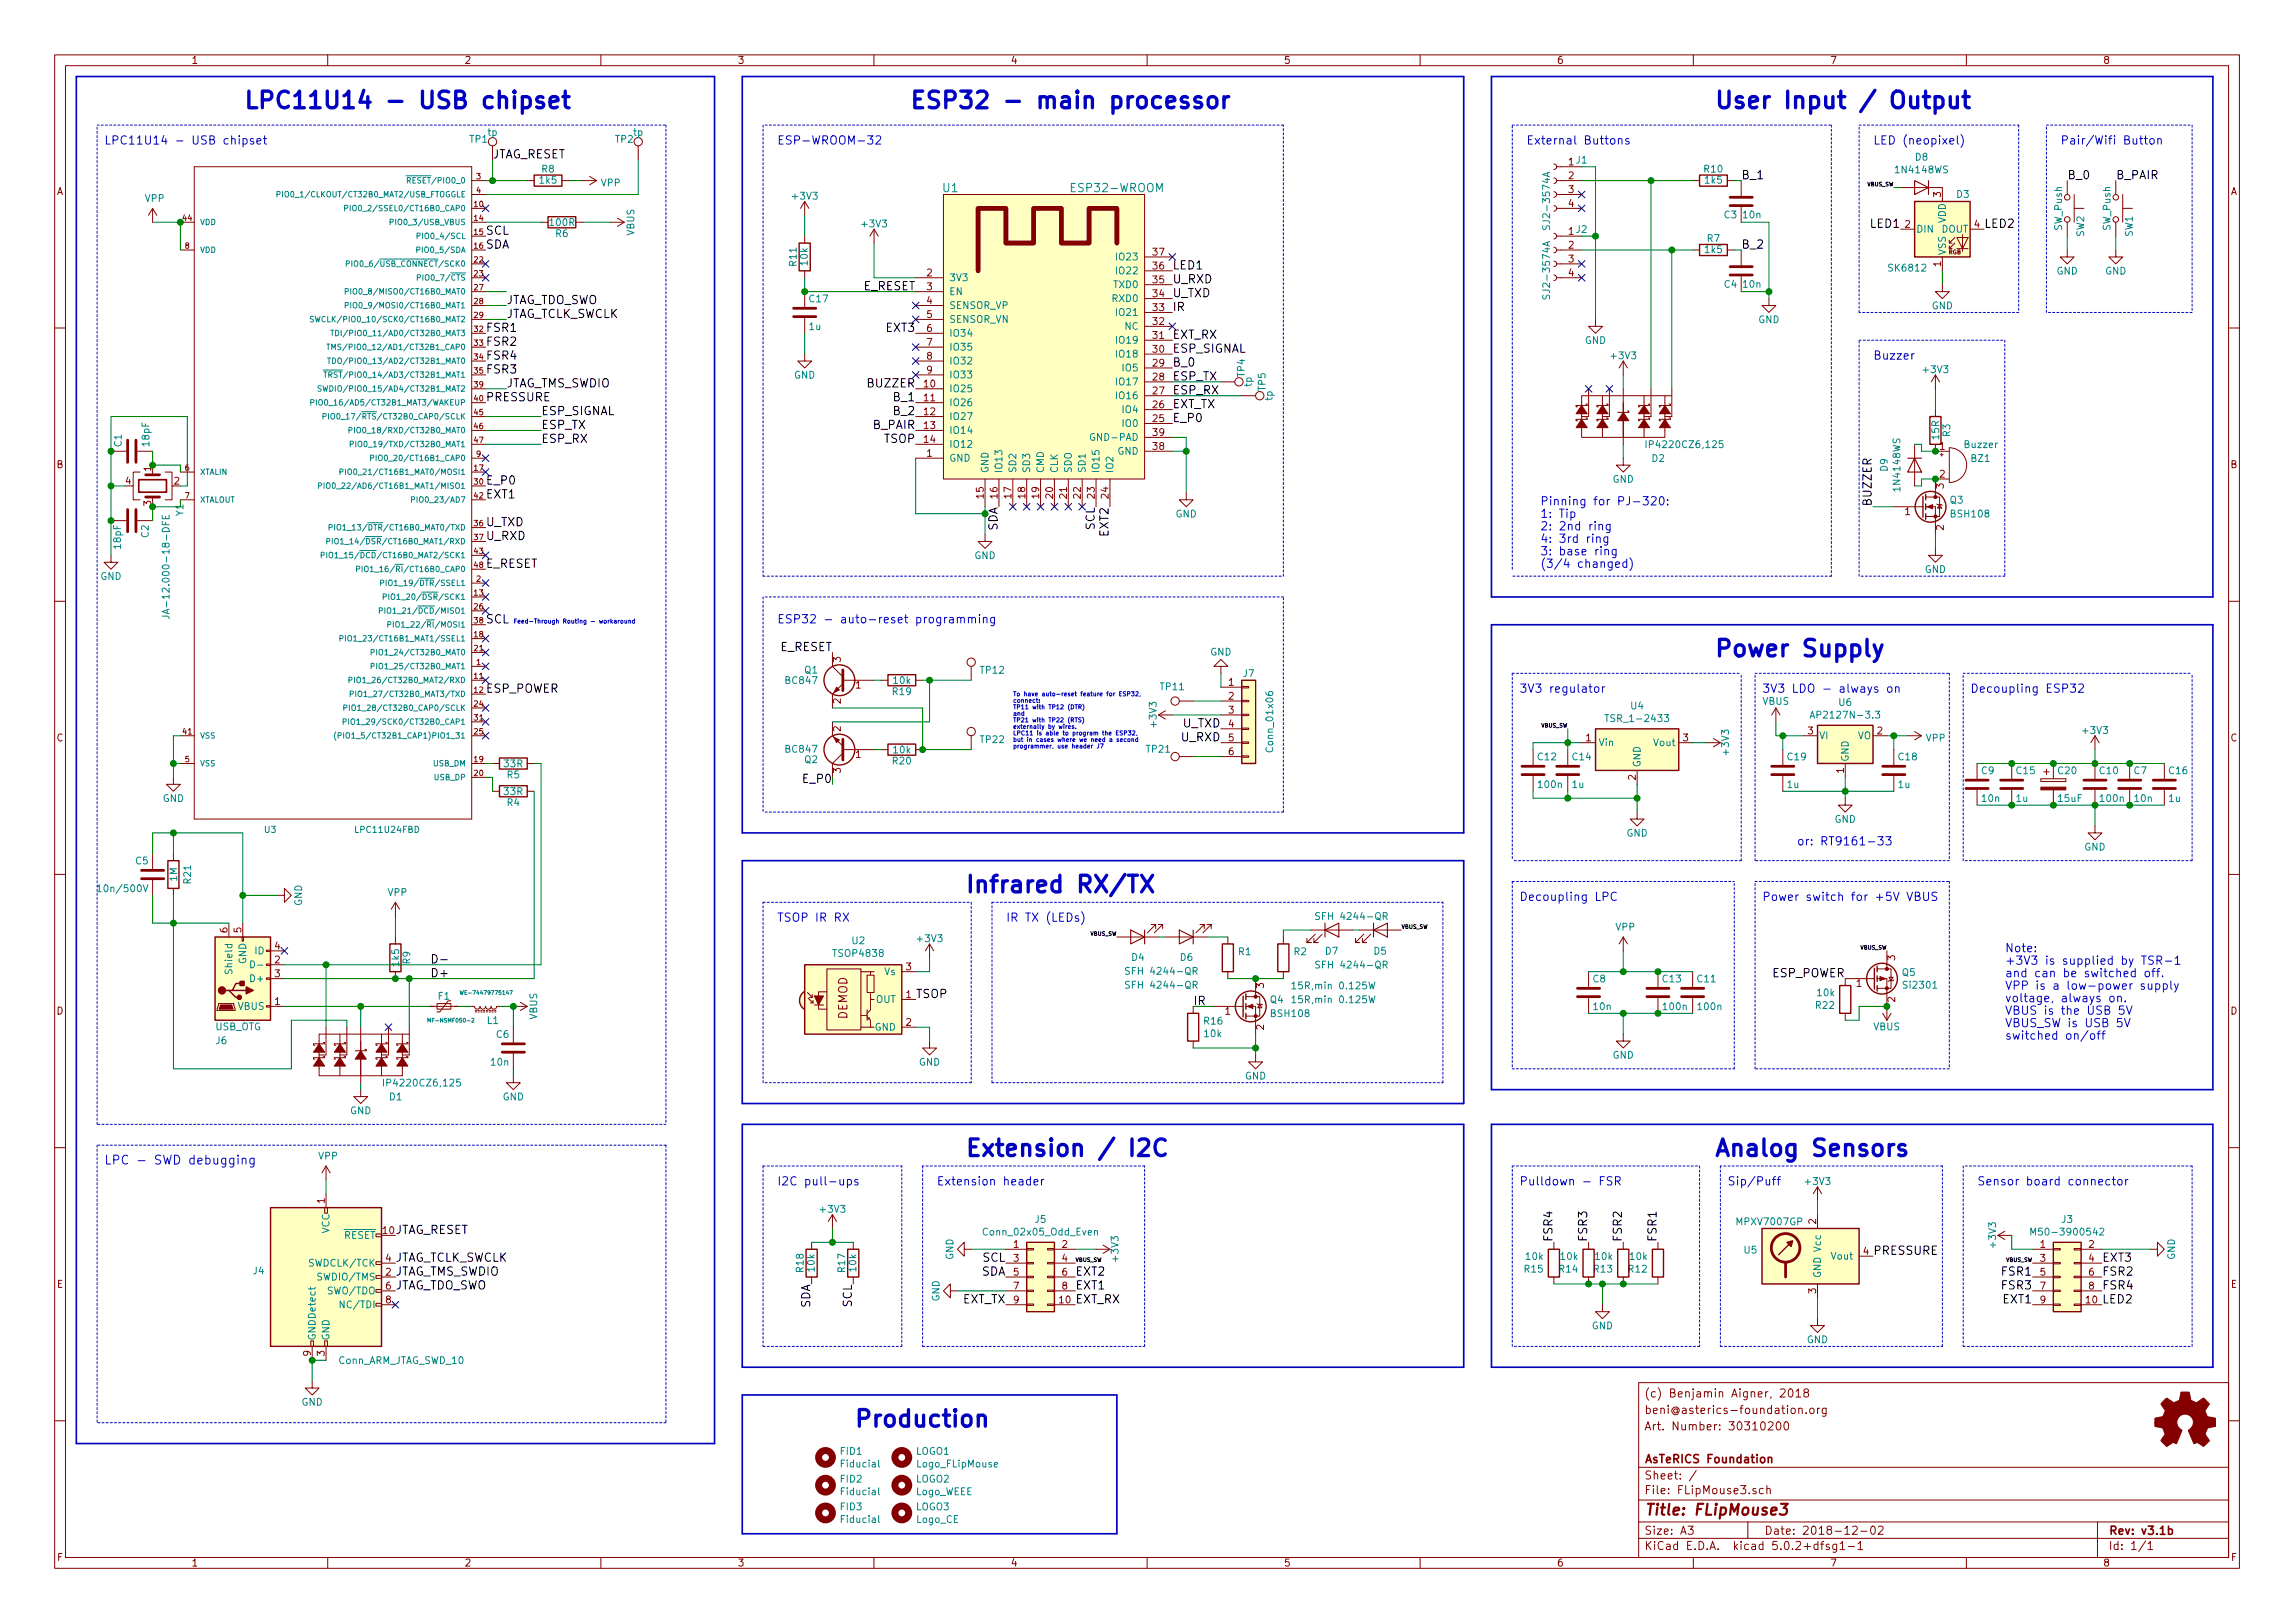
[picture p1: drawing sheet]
<svg xmlns="http://www.w3.org/2000/svg" width="420mm" height="297mm" viewBox="0 0 420 297" stroke-linecap="round" stroke-linejoin="round" font-family="sans-serif">
<defs><g id="words">
<g font-size="4.2" fill="#0000c2">
<text x="44.4" y="19.9">LPC11U14 - USB chipset</text>
<text x="166.4" y="19.9">ESP32 - main processor</text>
<text x="313.7" y="19.9">User Input / Output</text>
<text x="313.7" y="120.2">Power Supply</text>
<text x="176.5" y="163.4">Infrared RX/TX</text>
<text x="176.5" y="211.6">Extension / I2C</text>
<text x="313.7" y="211.6">Analog Sensors</text>
<text x="156.2" y="261.2">Production</text>
</g>
<text font-size="2.8" fill="#840000" x="301" y="277.3">Title: FLipMouse3</text>
<text font-size="2.3" fill="#0000c2" x="19" y="213.1">LPC - SWD debugging</text>
<g font-size="2.1" fill="#0000c2">
<text x="19" y="26.5">LPC11U14 - USB chipset</text>
<text x="142.2" y="26.5">ESP-WROOM-32</text>
<text x="279.4" y="26.5">External Buttons</text>
<text x="342.9" y="26.5">LED (neopixel)</text>
<text x="377.2" y="26.5">Pair/Wifi Button</text>
<text x="342.9" y="65.8">Buzzer</text>
<text x="281.9" y="92.5">Pinning for PJ-320:</text>
<text x="281.9" y="94.8">1: Tip</text>
<text x="281.9" y="97.1">2: 2nd ring</text>
<text x="281.9" y="99.4">4: 3rd ring</text>
<text x="281.9" y="101.6">3: base ring</text>
<text x="281.9" y="103.9">(3/4 changed)</text>
<text x="142.2" y="114.1">ESP32 - auto-reset programming</text>
<text x="278.1" y="126.8">3V3 regulator</text>
<text x="322.6" y="126.8">3V3 LDO - always on</text>
<text x="360.7" y="126.8">Decoupling ESP32</text>
<text x="328.9" y="154.7">or: RT9161-33</text>
<text x="278.1" y="164.9">Decoupling LPC</text>
<text x="322.6" y="164.9">Power switch for +5V VBUS</text>
<text x="142.2" y="168.7">TSOP IR RX</text>
<text x="184.1" y="168.7">IR TX (LEDs)</text>
<text x="367" y="174.3">Note:</text>
<text x="367" y="176.6">+3V3 is supplied by TSR-1</text>
<text x="367" y="178.9">and can be switched off.</text>
<text x="367" y="181.1">VPP is a low-power supply</text>
<text x="367" y="183.4">voltage, always on.</text>
<text x="367" y="185.7">VBUS is the USB 5V</text>
<text x="367" y="188">VBUS_SW is USB 5V</text>
<text x="367" y="190.3">switched on/off</text>
<text x="142.2" y="217">I2C pull-ups</text>
<text x="171.4" y="217">Extension header</text>
<text x="278.1" y="217">Pulldown - FSR</text>
<text x="316.2" y="217">Sip/Puff</text>
<text x="361.9" y="217">Sensor board connector</text>
</g>
<g font-size="2.1" fill="#840000">
<text x="90.2" y="29">JTAG_RESET</text>
<text x="155.1" y="186.6" transform="rotate(-90 155.1 186.6)">DEMOD</text>
<text x="301" y="255.8">(c) Benjamin Aigner, 2018</text>
<text x="301" y="261.8">Art. Number: 30310200</text>
<text x="301" y="258.8">beni@asterics-foundation.org</text>
<text x="301" y="267.8">AsTeRICS Foundation</text>
<text x="301" y="273.5">File: FLipMouse3.sch</text>
<text x="301" y="270.8">Sheet: /</text>
<text x="301" y="280.9">Size: A3</text>
<text x="323" y="280.9">Date: 2018-12-02</text>
<text x="386" y="280.9">Rev: v3.1b</text>
<text x="301" y="283.7">KiCad E.D.A. kicad 5.0.2+dfsg1-1</text>
<text x="386" y="283.7">Id: 1/1</text>
</g>
<g font-size="2.1" fill="#008484">
<text x="172.6" y="35.2">U1</text>
<text x="196.5" y="35.2">ESP32-WROOM</text>
</g>
<g font-size="2.1">
<text x="318.8" y="32.8">B_1</text>
<text x="378.5" y="32.8">B_0</text>
<text x="387.3" y="32.8">B_PAIR</text>
<text x="342.5" y="41.7">LED1</text>
<text x="363.2" y="41.7">LED2</text>
<text x="88.9" y="45.5">SDA</text>
<text x="88.9" y="43">SCL</text>
<text x="318.8" y="45.5">B_2</text>
<text x="158" y="53.1">E_RESET</text>
<text x="214.6" y="51.9">U_RXD</text>
<text x="214.6" y="49.3">LED1</text>
<text x="92.7" y="55.7">JTAG_TDO_SWO</text>
<text x="92.7" y="58.2">JTAG_TCLK_SWCLK</text>
<text x="214.6" y="54.4">U_TXD</text>
<text x="214.6" y="56.9">IR</text>
<text x="88.9" y="60.7">FSR1</text>
<text x="88.9" y="63.3">FSR2</text>
<text x="88.9" y="65.8">FSR4</text>
<text x="162.3" y="60.7">EXT3</text>
<text x="214.6" y="64.6">ESP_SIGNAL</text>
<text x="214.6" y="62">EXT_RX</text>
<text x="88.9" y="68.4">FSR3</text>
<text x="92.7" y="70.9">JTAG_TMS_SWDIO</text>
<text x="159" y="70.9">BUZZER</text>
<text x="214.6" y="67.1">B_0</text>
<text x="214.6" y="69.6">ESP_TX</text>
<text x="88.9" y="73.4">PRESSURE</text>
<text x="99.1" y="76">ESP_SIGNAL</text>
<text x="163.8" y="76">B_2</text>
<text x="163.8" y="73.4">B_1</text>
<text x="214.6" y="77.3">E_P0</text>
<text x="214.6" y="72.2">ESP_RX</text>
<text x="214.6" y="74.7">EXT_TX</text>
<text x="99.1" y="78.5">ESP_TX</text>
<text x="99.1" y="81.1">ESP_RX</text>
<text x="159.9" y="78.5">B_PAIR</text>
<text x="161.8" y="81.1">TSOP</text>
<text x="88.9" y="88.7">E_P0</text>
<text x="88.9" y="91.2">EXT1</text>
<text x="342.6" y="92.7" transform="rotate(-90 342.6 92.7)">BUZZER</text>
<text x="88.9" y="96.3">U_TXD</text>
<text x="88.9" y="98.8">U_RXD</text>
<text x="200.4" y="97" transform="rotate(-90 200.4 97)">SCL</text>
<text x="202.9" y="98.1" transform="rotate(-90 202.9 98.1)">EXT2</text>
<text x="88.9" y="103.9">E_RESET</text>
<text x="88.9" y="114.1">SCL</text>
<text x="142.7" y="119.2">E_RESET</text>
<text x="88.9" y="126.8">ESP_POWER</text>
<text x="216.3" y="135.7">U_RXD</text>
<text x="216.6" y="133.1">U_TXD</text>
<text x="78.7" y="178.9">D+</text>
<text x="324.4" y="178.9">ESP_POWER</text>
<text x="167.6" y="182.7">TSOP</text>
<text x="218.4" y="183.9">IR</text>
<text x="72.4" y="225.8">JTAG_RESET</text>
<text x="284.2" y="227.4" transform="rotate(-90 284.2 227.4)">FSR4</text>
<text x="290.6" y="227.4" transform="rotate(-90 290.6 227.4)">FSR3</text>
<text x="296.9" y="227.4" transform="rotate(-90 296.9 227.4)">FSR2</text>
<text x="303.3" y="227.4" transform="rotate(-90 303.3 227.4)">FSR1</text>
<text x="72.4" y="230.9">JTAG_TCLK_SWCLK</text>
<text x="72.4" y="233.5">JTAG_TMS_SWDIO</text>
<text x="179.7" y="233.5">SDA</text>
<text x="179.9" y="230.9">SCL</text>
<text x="196.8" y="233.5">EXT2</text>
<text x="342.9" y="229.7">PRESSURE</text>
<text x="366.7" y="233.5">FSR1</text>
<text x="384.8" y="233.5">FSR2</text>
<text x="384.8" y="230.9">EXT3</text>
<text x="72.4" y="236">JTAG_TDO_SWO</text>
<text x="148.3" y="239.5" transform="rotate(-90 148.3 239.5)">SDA</text>
<text x="156" y="239.2" transform="rotate(-90 156 239.2)">SCL</text>
<text x="176.1" y="238.5">EXT_TX</text>
<text x="196.8" y="236">EXT1</text>
<text x="196.8" y="238.5">EXT_RX</text>
<text x="366.7" y="236">FSR3</text>
<text x="366.8" y="238.5">EXT1</text>
<text x="384.8" y="238.5">LED2</text>
<text x="384.8" y="236">FSR4</text>
</g>
<g font-size="2.1" fill="#008400">
<text x="182.6" y="97.2" transform="rotate(-90 182.6 97.2)">SDA</text>
<text x="147.2" y="143.3">E_P0</text>
</g>
<g font-size="1.8" fill="#840000">
<text x="35" y="11.7">1</text>
<text x="85" y="11.7">2</text>
<text x="135" y="11.7">3</text>
<text x="185" y="11.7">4</text>
<text x="235" y="11.7">5</text>
<text x="285" y="11.7">6</text>
<text x="335" y="11.7">7</text>
<text x="385" y="11.7">8</text>
<text x="10.4" y="35.7">A</text>
<text x="287.2" y="32.8">2</text>
<text x="287.2" y="35.3">3</text>
<text x="408.4" y="35.7">A</text>
<text x="287.2" y="37.9">4</text>
<text x="348.8" y="41.7">2</text>
<text x="355.3" y="36.1" transform="rotate(-90 355.3 36.1)">3</text>
<text x="361.5" y="41.7">4</text>
<text x="211.1" y="46.8">37</text>
<text x="287.2" y="45.5">2</text>
<text x="169.7" y="50.6">2</text>
<text x="169.7" y="53.1">3</text>
<text x="211.1" y="51.9">35</text>
<text x="211.1" y="49.3">36</text>
<text x="287.2" y="48">3</text>
<text x="287.2" y="50.6">4</text>
<text x="355.3" y="48.8" transform="rotate(-90 355.3 48.8)">1</text>
<text x="169.7" y="55.7">4</text>
<text x="169.7" y="58.2">5</text>
<text x="211.1" y="59.5">32</text>
<text x="211.1" y="56.9">33</text>
<text x="211.1" y="54.4">34</text>
<text x="169.7" y="60.7">6</text>
<text x="169.7" y="63.3">7</text>
<text x="169.7" y="65.8">8</text>
<text x="211.1" y="64.6">30</text>
<text x="211.1" y="62">31</text>
<text x="169.2" y="70.9">10</text>
<text x="169.7" y="68.4">9</text>
<text x="211.1" y="69.6">28</text>
<text x="211.1" y="67.1">29</text>
<text x="169.2" y="73.4">11</text>
<text x="169.2" y="76">12</text>
<text x="211.1" y="77.3">25</text>
<text x="211.1" y="74.7">26</text>
<text x="211.1" y="72.2">27</text>
<text x="169.2" y="78.5">13</text>
<text x="169.2" y="81.1">14</text>
<text x="169.7" y="83.6">1</text>
<text x="211.1" y="82.3">38</text>
<text x="211.1" y="79.8">39</text>
<text x="355.1" y="82.3">1</text>
<text x="10.4" y="85.7">B</text>
<text x="23" y="88.7">4</text>
<text x="27.7" y="86.2" transform="rotate(-90 27.7 86.2)">1</text>
<text x="31.9" y="88.7">2</text>
<text x="355.1" y="87.4">2</text>
<text x="355.9" y="89.4" transform="rotate(-90 355.9 89.4)">3</text>
<text x="408.4" y="85.7">B</text>
<text x="27.7" y="92.6" transform="rotate(-90 27.7 92.6)">3</text>
<text x="180.1" y="91.2" transform="rotate(-90 180.1 91.2)">15</text>
<text x="182.6" y="91.2" transform="rotate(-90 182.6 91.2)">16</text>
<text x="185.2" y="91.2" transform="rotate(-90 185.2 91.2)">17</text>
<text x="187.7" y="91.2" transform="rotate(-90 187.7 91.2)">18</text>
<text x="190.2" y="91.2" transform="rotate(-90 190.2 91.2)">19</text>
<text x="192.8" y="91.2" transform="rotate(-90 192.8 91.2)">20</text>
<text x="195.3" y="91.2" transform="rotate(-90 195.3 91.2)">21</text>
<text x="197.9" y="91.2" transform="rotate(-90 197.9 91.2)">22</text>
<text x="200.4" y="91.2" transform="rotate(-90 200.4 91.2)">23</text>
<text x="202.9" y="91.2" transform="rotate(-90 202.9 91.2)">24</text>
<text x="348.8" y="94.3">1</text>
<text x="355.9" y="97" transform="rotate(-90 355.9 97)">2</text>
<text x="153.9" y="121.2" transform="rotate(-90 153.9 121.2)">3</text>
<text x="224.9" y="125.5">1</text>
<text x="153.9" y="128.8" transform="rotate(-90 153.9 128.8)">2</text>
<text x="156.7" y="126">1</text>
<text x="224.9" y="128.1">2</text>
<text x="224.9" y="130.6">3</text>
<text x="10.4" y="135.7">C</text>
<text x="153.9" y="133.9" transform="rotate(-90 153.9 133.9)">2</text>
<text x="224.9" y="133.1">4</text>
<text x="224.9" y="135.7">5</text>
<text x="290.3" y="135.7">1</text>
<text x="308.1" y="135.7">3</text>
<text x="331" y="134.4">3</text>
<text x="343.7" y="134.4">2</text>
<text x="408.4" y="135.7">C</text>
<text x="153.9" y="141.5" transform="rotate(-90 153.9 141.5)">3</text>
<text x="156.7" y="138.7">1</text>
<text x="224.9" y="138.2">6</text>
<text x="299.5" y="142.8" transform="rotate(-90 299.5 142.8)">2</text>
<text x="337.6" y="141.5" transform="rotate(-90 337.6 141.5)">1</text>
<text x="41.7" y="170.7" transform="rotate(-90 41.7 170.7)">6</text>
<text x="44.2" y="170.7" transform="rotate(-90 44.2 170.7)">5</text>
<text x="50.3" y="173.8">4</text>
<text x="50.3" y="176.3">2</text>
<text x="50.3" y="178.9">3</text>
<text x="165.9" y="177.6">3</text>
<text x="347" y="175.8" transform="rotate(-90 347 175.8)">3</text>
<text x="10.4" y="185.7">D</text>
<text x="50.3" y="183.9">1</text>
<text x="165.9" y="182.7">1</text>
<text x="224.3" y="185.7">1</text>
<text x="231.4" y="180.9" transform="rotate(-90 231.4 180.9)">3</text>
<text x="339.9" y="180.6">1</text>
<text x="347" y="183.4" transform="rotate(-90 347 183.4)">2</text>
<text x="408.4" y="185.7">D</text>
<text x="165.9" y="187.7">2</text>
<text x="231.4" y="188.5" transform="rotate(-90 231.4 188.5)">2</text>
<text x="59.4" y="220.2" transform="rotate(-90 59.4 220.2)">1</text>
<text x="70.2" y="225.8">10</text>
<text x="332.5" y="224" transform="rotate(-90 332.5 224)">2</text>
<text x="70.6" y="233.5">2</text>
<text x="70.6" y="230.9">4</text>
<text x="185.6" y="228.4">1</text>
<text x="185.6" y="230.9">3</text>
<text x="185.6" y="233.5">5</text>
<text x="194.5" y="228.4">2</text>
<text x="194.5" y="230.9">4</text>
<text x="194.5" y="233.5">6</text>
<text x="341.1" y="229.7">4</text>
<text x="373.5" y="228.4">1</text>
<text x="373.5" y="230.9">3</text>
<text x="373.5" y="233.5">5</text>
<text x="382.4" y="228.4">2</text>
<text x="382.4" y="230.9">4</text>
<text x="382.4" y="233.5">6</text>
<text x="10.4" y="235.7">E</text>
<text x="70.6" y="236">6</text>
<text x="70.6" y="238.5">8</text>
<text x="185.6" y="236">7</text>
<text x="185.6" y="238.5">9</text>
<text x="194" y="238.5">10</text>
<text x="194.5" y="236">8</text>
<text x="332.5" y="236.7" transform="rotate(-90 332.5 236.7)">3</text>
<text x="373.5" y="236">7</text>
<text x="373.5" y="238.5">9</text>
<text x="381.9" y="238.5">10</text>
<text x="382.4" y="236">8</text>
<text x="408.4" y="235.7">E</text>
<text x="56.9" y="248.2" transform="rotate(-90 56.9 248.2)">9</text>
<text x="59.4" y="248.2" transform="rotate(-90 59.4 248.2)">3</text>
<text x="10.5" y="285.7">F</text>
<text x="35" y="286.7">1</text>
<text x="85" y="286.7">2</text>
<text x="135" y="286.7">3</text>
<text x="185" y="286.7">4</text>
<text x="235" y="286.7">5</text>
<text x="285" y="286.7">6</text>
<text x="335" y="286.7">7</text>
<text x="385" y="286.7">8</text>
<text x="408.5" y="285.7">F</text>
</g>
<g font-size="1.8" fill="#008484">
<text x="86" y="26.1">TP1</text>
<text x="89.3" y="24.9">tp</text>
<text x="112.7" y="26.1">TP2</text>
<text x="116" y="24.9">tp</text>
<text x="350.7" y="29.4">D8</text>
<text x="98.9" y="33.6">1k5</text>
<text x="99.2" y="31.6">R8</text>
<text x="110.1" y="34.1">VPP</text>
<text x="287.2" y="30.3">1 J1</text>
<text x="312" y="31.6">R10</text>
<text x="312.2" y="33.6">1k5</text>
<text x="347.2" y="31.7">1N4148WS</text>
<text x="26.6" y="37">VPP</text>
<text x="100.8" y="41.4">100R</text>
<text x="145.2" y="36.5">+3V3</text>
<text x="157.9" y="41.6">+3V3</text>
<text x="283.8" y="41.3" transform="rotate(-90 283.8 41.3)">SJ2-3574A</text>
<text x="315.7" y="40">C3</text>
<text x="319.2" y="40">10n</text>
<text x="356.2" y="40.9" transform="rotate(-90 356.2 40.9)">VDD</text>
<text x="358.2" y="36.2">D3</text>
<text x="101.8" y="43.4">R6</text>
<text x="116.1" y="43.1" transform="rotate(-90 116.1 43.1)">VBUS</text>
<text x="204.7" y="47.7">IO23</text>
<text x="287.2" y="43">1 J2</text>
<text x="312.2" y="46.3">1k5</text>
<text x="312.6" y="44.3">R7</text>
<text x="350.8" y="42.6">DIN</text>
<text x="355.4" y="42.6">DOUT</text>
<text x="356.2" y="46.8" transform="rotate(-90 356.2 46.8)">VSS</text>
<text x="377.5" y="42.2" transform="rotate(-90 377.5 42.2)">SW_Push</text>
<text x="381.6" y="43.3" transform="rotate(-90 381.6 43.3)">SW2</text>
<text x="386.4" y="42.2" transform="rotate(-90 386.4 42.2)">SW_Push</text>
<text x="390.4" y="43.3" transform="rotate(-90 390.4 43.3)">SW1</text>
<text x="145.8" y="48.7" transform="rotate(-90 145.8 48.7)">R11</text>
<text x="147.9" y="48.5" transform="rotate(-90 147.9 48.5)">10k</text>
<text x="173.7" y="51.5">3V3</text>
<text x="204" y="52.7">TXD0</text>
<text x="204.7" y="50.2">IO22</text>
<text x="315.7" y="52.7">C4</text>
<text x="319.2" y="52.7">10n</text>
<text x="346" y="49.7">SK6812</text>
<text x="376.5" y="50.3">GND</text>
<text x="385.4" y="50.3">GND</text>
<text x="148.2" y="55.3">C17</text>
<text x="173.7" y="54">EN</text>
<text x="173.7" y="56.6">SENSOR_VP</text>
<text x="173.7" y="59.1">SENSOR_VN</text>
<text x="203.8" y="55.3">RXD0</text>
<text x="204.7" y="57.8">IO21</text>
<text x="283.8" y="54" transform="rotate(-90 283.8 54)">SJ2-3574A</text>
<text x="321.9" y="59.1">GND</text>
<text x="353.6" y="56.6">GND</text>
<text x="148.2" y="60.4">1u</text>
<text x="173.7" y="61.6">IO34</text>
<text x="173.7" y="64.2">IO35</text>
<text x="204.7" y="65.4">IO18</text>
<text x="204.7" y="62.9">IO19</text>
<text x="206" y="60.4">NC</text>
<text x="290.1" y="63">GND</text>
<text x="295.1" y="65.7">+3V3</text>
<text x="145.4" y="69.3">GND</text>
<text x="173.7" y="66.7">IO32</text>
<text x="173.7" y="69.3">IO33</text>
<text x="173.7" y="71.8">IO25</text>
<text x="204.7" y="70.5">IO17</text>
<text x="205.7" y="68">IO5</text>
<text x="227.9" y="69" transform="rotate(-90 227.9 69)">TP4</text>
<text x="229.2" y="70.7" transform="rotate(-90 229.2 70.7)">tp</text>
<text x="231.7" y="71.5" transform="rotate(-90 231.7 71.5)">TP5</text>
<text x="352.2" y="68.3">+3V3</text>
<text x="173.7" y="74.3">IO26</text>
<text x="173.7" y="76.9">IO27</text>
<text x="204.7" y="73.1">IO16</text>
<text x="205.7" y="75.6">IO4</text>
<text x="233" y="73.3" transform="rotate(-90 233 73.3)">tp</text>
<text x="22.3" y="81.7" transform="rotate(-90 22.3 81.7)">C1</text>
<text x="27.4" y="81.6" transform="rotate(-90 27.4 81.6)">18pF</text>
<text x="173.7" y="79.4">IO14</text>
<text x="173.7" y="82">IO12</text>
<text x="200.3" y="80.7">GND-PAD</text>
<text x="204.6" y="83.2">GND</text>
<text x="205.7" y="78.1">IO0</text>
<text x="302.2" y="82">IP4220CZ6,125</text>
<text x="355" y="80.4" transform="rotate(-90 355 80.4)">15R</text>
<text x="357" y="79.9" transform="rotate(-90 357 79.9)">R3</text>
<text x="359.8" y="82">Buzzer</text>
<text x="173.7" y="84.5">GND</text>
<text x="181" y="86.7" transform="rotate(-90 181 86.7)">GND</text>
<text x="183.5" y="86.7" transform="rotate(-90 183.5 86.7)">IO13</text>
<text x="186.1" y="86.7" transform="rotate(-90 186.1 86.7)">SD2</text>
<text x="188.6" y="86.7" transform="rotate(-90 188.6 86.7)">SD3</text>
<text x="191.1" y="86.7" transform="rotate(-90 191.1 86.7)">CMD</text>
<text x="193.7" y="86.7" transform="rotate(-90 193.7 86.7)">CLK</text>
<text x="196.2" y="86.7" transform="rotate(-90 196.2 86.7)">SDO</text>
<text x="198.8" y="86.7" transform="rotate(-90 198.8 86.7)">SD1</text>
<text x="201.3" y="86.7" transform="rotate(-90 201.3 86.7)">IO15</text>
<text x="203.8" y="86.7" transform="rotate(-90 203.8 86.7)">IO2</text>
<text x="295.2" y="88.4">GND</text>
<text x="302.5" y="84.5">D2</text>
<text x="345.6" y="86.2" transform="rotate(-90 345.6 86.2)">D9</text>
<text x="347.9" y="89.6" transform="rotate(-90 347.9 89.6)">1N4148WS</text>
<text x="360.9" y="84.5">BZ1</text>
<text x="33.6" y="94.4" transform="rotate(-90 33.6 94.4)">Y1</text>
<text x="215.2" y="94.7">GND</text>
<text x="357" y="92.2">Q3</text>
<text x="357.3" y="94.7">BSH108</text>
<text x="22.1" y="100.4" transform="rotate(-90 22.1 100.4)">18pF</text>
<text x="27.2" y="98.4" transform="rotate(-90 27.2 98.4)">C2</text>
<text x="18.4" y="106.1">GND</text>
<text x="178.4" y="102.3">GND</text>
<text x="352.4" y="104.9">GND</text>
<text x="31" y="111.2" transform="rotate(-90 31 111.2)">JA-12.000-18-DFE</text>
<text x="221.6" y="120">GND</text>
<text x="143.9" y="125.2">BC847</text>
<text x="147.3" y="123.3">Q1</text>
<text x="163.6" y="125.2">10k</text>
<text x="179.6" y="123.3">TP12</text>
<text x="227.6" y="123.9">J7</text>
<text x="163.5" y="127.2">R19</text>
<text x="212.5" y="126.3">TP11</text>
<text x="298.6" y="129.8">U4</text>
<text x="322.7" y="129">VBUS</text>
<text x="332.5" y="131.5">AP2127N-3.3</text>
<text x="336.7" y="129.2">U6</text>
<text x="143.9" y="137.8">BC847</text>
<text x="163.6" y="137.9">10k</text>
<text x="179.6" y="136">TP22</text>
<text x="210" y="137.8">TP21</text>
<text x="211.8" y="132.9" transform="rotate(-90 211.8 132.9)">+3V3</text>
<text x="233.1" y="137.3" transform="rotate(-90 233.1 137.3)">Conn_01x06</text>
<text x="292.6" y="136.6">Vin</text>
<text x="294.7" y="132.1">TSR_1-2433</text>
<text x="302.9" y="136.6">Vout</text>
<text x="333" y="135.3">VI</text>
<text x="340.1" y="135.3">VO</text>
<text x="352.6" y="135.7">VPP</text>
<text x="381.5" y="134.3">+3V3</text>
<text x="92.3" y="140.4">33R</text>
<text x="92.9" y="142.5">R5</text>
<text x="147.3" y="139.7">Q2</text>
<text x="163.5" y="139.9">R20</text>
<text x="281.6" y="139.2">C12</text>
<text x="287.9" y="139.2">C14</text>
<text x="300.4" y="140.5" transform="rotate(-90 300.4 140.5)">GND</text>
<text x="316.5" y="138" transform="rotate(-90 316.5 138)">+3V3</text>
<text x="327.3" y="139.2">C19</text>
<text x="338.5" y="139.5" transform="rotate(-90 338.5 139.5)">GND</text>
<text x="347.6" y="139.2">C18</text>
<text x="362.8" y="141.7">C9</text>
<text x="369.2" y="141.7">C15</text>
<text x="376.8" y="141.7">C20</text>
<text x="384.5" y="141.7">C10</text>
<text x="390.7" y="141.7">C7</text>
<text x="397.2" y="141.7">C16</text>
<text x="29.8" y="146.8">GND</text>
<text x="92.3" y="145.5">33R</text>
<text x="92.9" y="147.5">R4</text>
<text x="281.8" y="144.2">100n</text>
<text x="287.9" y="144.2">1u</text>
<text x="327.3" y="144.2">1u</text>
<text x="347.6" y="144.2">1u</text>
<text x="362.9" y="146.8">10n</text>
<text x="369.2" y="146.8">1u</text>
<text x="376.9" y="146.8">15uF</text>
<text x="384.6" y="146.8">100n</text>
<text x="390.9" y="146.8">10n</text>
<text x="397.1" y="146.8">1u</text>
<text x="297.8" y="153.1">GND</text>
<text x="335.9" y="150.6">GND</text>
<text x="381.6" y="155.7">GND</text>
<text x="24.9" y="158.2">C5</text>
<text x="32.4" y="161.3" transform="rotate(-90 32.4 161.3)">1M</text>
<text x="35" y="161.7" transform="rotate(-90 35 161.7)">R21</text>
<text x="18.6" y="163.3">10n/500V</text>
<text x="55.3" y="165.8" transform="rotate(-90 55.3 165.8)">GND</text>
<text x="71" y="164">VPP</text>
<text x="156" y="172.8">U2</text>
<text x="168.1" y="172.4">+3V3</text>
<text x="242.1" y="168.4">SFH 4244-QR</text>
<text x="295.8" y="170.3">VPP</text>
<text x="42.5" y="177.8" transform="rotate(-90 42.5 177.8)">Shield</text>
<text x="45.1" y="176.4" transform="rotate(-90 45.1 176.4)">GND</text>
<text x="46.2" y="179.7">D+</text>
<text x="46.7" y="174.7">ID</text>
<text x="73.1" y="176.8" transform="rotate(-90 73.1 176.8)">1k5</text>
<text x="75.1" y="176.4" transform="rotate(-90 75.1 176.4)">R9</text>
<text x="152.8" y="175.1">TSOP4838</text>
<text x="161.9" y="178.5">Vs</text>
<text x="207.2" y="175.9">D4</text>
<text x="207.3" y="178.4">SFH 4244-QR</text>
<text x="216.1" y="175.9">D6</text>
<text x="226.8" y="174.8">R1</text>
<text x="236.9" y="174.8">R2</text>
<text x="242.1" y="177.3">SFH 4244-QR</text>
<text x="242.7" y="174.7">D7</text>
<text x="251.6" y="174.7">D5</text>
<text x="291.7" y="179.8">C8</text>
<text x="304.4" y="179.8">C13</text>
<text x="310.8" y="179.8">C11</text>
<text x="348.3" y="178.6">Q5</text>
<text x="43.6" y="184.8">VBUS</text>
<text x="80.3" y="183">F1</text>
<text x="160.4" y="183.6">OUT</text>
<text x="207.3" y="180.9">SFH 4244-QR</text>
<text x="232.6" y="183.6">Q4</text>
<text x="237.4" y="181.1">15R,min 0.125W</text>
<text x="237.4" y="183.6">15R,min 0.125W</text>
<text x="291.8" y="184.9">10n</text>
<text x="304.6" y="184.9">100n</text>
<text x="311" y="184.9">100n</text>
<text x="332.5" y="184.6">R22</text>
<text x="332.8" y="182.3">10k</text>
<text x="348.7" y="180.9">Si2301</text>
<text x="39.3" y="188.6">USB_OTG</text>
<text x="39.6" y="191.1">J6</text>
<text x="89.2" y="187.4">L1</text>
<text x="90.9" y="190">C6</text>
<text x="98.3" y="186.6" transform="rotate(-90 98.3 186.6)">VBUS</text>
<text x="160.1" y="188.6">GND</text>
<text x="220.5" y="187.5">R16</text>
<text x="220.5" y="189.8">10k</text>
<text x="232.9" y="186.1">BSH108</text>
<text x="343" y="188.6">VBUS</text>
<text x="90" y="195">10n</text>
<text x="168.2" y="195">GND</text>
<text x="227.9" y="197.6">GND</text>
<text x="295.2" y="193.8">GND</text>
<text x="64.1" y="203.9">GND</text>
<text x="71" y="198.8">IP4220CZ6,125</text>
<text x="71.3" y="201.4">D1</text>
<text x="92" y="201.4">GND</text>
<text x="58.3" y="212.2">VPP</text>
<text x="150.3" y="222">+3V3</text>
<text x="330.7" y="216.9">+3V3</text>
<text x="60.3" y="225.8" transform="rotate(-90 60.3 225.8)">VCC</text>
<text x="62.9" y="226.7">RESET</text>
<text x="180.4" y="226.1">Conn_02x05_Odd_Even</text>
<text x="189.5" y="223.8">J5</text>
<text x="318.2" y="224.2">MPXV7007GP</text>
<text x="373" y="226.1">M50-3900542</text>
<text x="377.5" y="223.8">J3</text>
<text x="46.4" y="233.2">J4</text>
<text x="56.9" y="231.8">SWDCLK/TCK</text>
<text x="147.1" y="232.8" transform="rotate(-90 147.1 232.8)">R18</text>
<text x="149.1" y="232.6" transform="rotate(-90 149.1 232.6)">10k</text>
<text x="154.7" y="232.8" transform="rotate(-90 154.7 232.8)">R17</text>
<text x="156.8" y="232.6" transform="rotate(-90 156.8 232.6)">10k</text>
<text x="174.5" y="230.6" transform="rotate(-90 174.5 230.6)">GND</text>
<text x="204.8" y="230.7" transform="rotate(-90 204.8 230.7)">+3V3</text>
<text x="279.1" y="232.9">R15</text>
<text x="279.4" y="230.6">10k</text>
<text x="285.5" y="232.9">R14</text>
<text x="285.8" y="230.6">10k</text>
<text x="291.8" y="232.9">R13</text>
<text x="292.1" y="230.6">10k</text>
<text x="298.2" y="232.9">R12</text>
<text x="298.5" y="230.6">10k</text>
<text x="319.4" y="229.4">U5</text>
<text x="333.4" y="234" transform="rotate(-90 333.4 234)">GND Vcc</text>
<text x="335.4" y="230.5">Vout</text>
<text x="365.4" y="228.2" transform="rotate(-90 365.4 228.2)">+3V3</text>
<text x="398.2" y="230.6" transform="rotate(-90 398.2 230.6)">GND</text>
<text x="58.6" y="234.4">SWDIO/TMS</text>
<text x="60.4" y="236.9">SWO/TDO</text>
<text x="62.9" y="239.4">NC/TDI</text>
<text x="172" y="238.2" transform="rotate(-90 172 238.2)">GND</text>
<text x="57.8" y="245.4" transform="rotate(-90 57.8 245.4)">GNDDetect</text>
<text x="60.3" y="245.4" transform="rotate(-90 60.3 245.4)">GND</text>
<text x="291.4" y="243.3">GND</text>
<text x="330.8" y="245.8">GND</text>
<text x="61.8" y="249.6">Conn_ARM_JTAG_SWD_10</text>
<text x="55.2" y="257.3">GND</text>
<text x="153.9" y="266.3">FID1</text>
<text x="154.2" y="268.6">Fiducial</text>
<text x="167.7" y="266.3">LOGO1</text>
<text x="168" y="268.6">Logo_FLipMouse</text>
<text x="153.9" y="271.3">FID2</text>
<text x="154.2" y="273.6">Fiducial</text>
<text x="167.6" y="273.6">Logo_WEEE</text>
<text x="167.7" y="271.3">LOGO2</text>
<text x="153.9" y="276.4">FID3</text>
<text x="154.2" y="278.7">Fiducial</text>
<text x="167.7" y="276.4">LOGO3</text>
<text x="167.8" y="278.7">Logo_CE</text>
</g>
<g font-size="1.6" fill="#008484">
<text x="48.5" y="152.4">U3</text>
<text x="65.3" y="152.4">LPC11U24FBD</text>
</g>
<g font-size="1.4" fill="#008484">
<text x="75.4" y="33.6">RESET/PIO0_0</text>
<text x="36.6" y="41.2">VDD</text>
<text x="53" y="36.1">PIO0_1/CLKOUT/CT32B0_MAT2/USB_FTOGGLE</text>
<text x="65.5" y="38.6">PIO0_2/SSEL0/CT16B0_CAP0</text>
<text x="72.4" y="41.2">PIO0_3/USB_VBUS</text>
<text x="36.6" y="46.3">VDD</text>
<text x="77.2" y="46.3">PIO0_5/SDA</text>
<text x="77.3" y="43.7">PIO0_4/SCL</text>
<text x="65.2" y="48.8">PIO0_6/USB_CONNECT/SCK0</text>
<text x="65.5" y="53.9">PIO0_8/MISO0/CT16B0_MAT0</text>
<text x="77.3" y="51.3">PIO0_7/CTS</text>
<text x="59.7" y="59">SWCLK/PIO0_10/SCK0/CT16B0_MAT2</text>
<text x="65.5" y="56.4">PIO0_9/MOSI0/CT16B0_MAT1</text>
<text x="62.9" y="64">TMS/PIO0_12/AD1/CT32B1_CAP0</text>
<text x="63.6" y="61.5">TDI/PIO0_11/AD0/CT32B0_MAT3</text>
<text x="61" y="71.7">SWDIO/PIO0_15/AD4/CT32B1_MAT2</text>
<text x="62.2" y="69.1">TRST/PIO0_14/AD3/CT32B1_MAT1</text>
<text x="62.9" y="66.6">TDO/PIO0_13/AD2/CT32B1_MAT0</text>
<text x="59.6" y="74.2">PIO0_16/AD5/CT32B1_MAT3/WAKEUP</text>
<text x="62.1" y="76.7">PIO0_17/RTS/CT32B0_CAP0/SCLK</text>
<text x="66.1" y="79.3">PIO0_18/RXD/CT32B0_MAT0</text>
<text x="66.2" y="81.8">PIO0_19/TXD/CT32B0_MAT1</text>
<text x="36.6" y="86.9">XTALIN</text>
<text x="61.4" y="89.4">PIO0_22/AD6/CT16B1_MAT1/MISO1</text>
<text x="64.7" y="86.9">PIO0_21/CT16B1_MAT0/MOSI1</text>
<text x="69.5" y="84.4">PIO0_20/CT16B1_CAP0</text>
<text x="36.6" y="92">XTALOUT</text>
<text x="76.5" y="92">PIO0_23/AD7</text>
<text x="62.7" y="99.6">PIO1_14/DSR/CT16B0_MAT1/RXD</text>
<text x="62.9" y="97.1">PIO1_13/DTR/CT16B0_MAT0/TXD</text>
<text x="61.8" y="102.1">PIO1_15/DCD/CT16B0_MAT2/SCK1</text>
<text x="67.7" y="104.7">PIO1_16/RI/CT16B0_CAP0</text>
<text x="71.6" y="107.2">PIO1_19/DTR/SSEL1</text>
<text x="71.5" y="112.3">PIO1_21/DCD/MISO1</text>
<text x="72.2" y="109.8">PIO1_20/DSR/SCK1</text>
<text x="64.6" y="117.4">PIO1_23/CT16B1_MAT1/SSEL1</text>
<text x="69.5" y="119.9">PIO1_24/CT32B0_MAT0</text>
<text x="73.2" y="114.8">PIO1_22/RI/MOSI1</text>
<text x="66.1" y="125">PIO1_26/CT32B0_MAT2/RXD</text>
<text x="69.5" y="122.5">PIO1_25/CT32B0_MAT1</text>
<text x="65.3" y="130.1">PIO1_28/CT32B0_CAP0/SCLK</text>
<text x="66.2" y="127.5">PIO1_27/CT32B0_MAT3/TXD</text>
<text x="36.6" y="135.2">VSS</text>
<text x="63.8" y="135.2">(PIO1_5/CT32B1_CAP1)PIO1_31</text>
<text x="65.4" y="132.6">PIO1_29/SCK0/CT32B0_CAP1</text>
<text x="36.6" y="140.2">VSS</text>
<text x="79.4" y="140.2">USB_DM</text>
<text x="79.6" y="142.8">USB_DP</text>
</g>
<g font-size="1.4" fill="#840000">
<text x="87.2" y="32.8">3</text>
<text x="87.2" y="35.3">4</text>
<text x="33.5" y="40.4">44</text>
<text x="86.8" y="37.9">10</text>
<text x="86.8" y="40.4">14</text>
<text x="33.9" y="45.5">8</text>
<text x="86.8" y="43">15</text>
<text x="86.8" y="45.5">16</text>
<text x="86.8" y="48">22</text>
<text x="86.8" y="50.6">23</text>
<text x="86.8" y="53.1">27</text>
<text x="86.8" y="55.7">28</text>
<text x="86.8" y="58.2">29</text>
<text x="86.8" y="60.7">32</text>
<text x="86.8" y="65.8">34</text>
<text x="86.8" y="63.3">33</text>
<text x="86.8" y="68.4">35</text>
<text x="86.8" y="70.9">39</text>
<text x="86.8" y="73.4">40</text>
<text x="86.8" y="76">45</text>
<text x="86.8" y="78.5">46</text>
<text x="86.8" y="81.1">47</text>
<text x="87.2" y="83.6">9</text>
<text x="33.9" y="86.1">6</text>
<text x="86.8" y="86.1">17</text>
<text x="86.8" y="88.7">30</text>
<text x="33.9" y="91.2">7</text>
<text x="86.8" y="91.2">42</text>
<text x="86.8" y="96.3">36</text>
<text x="86.8" y="98.8">37</text>
<text x="86.8" y="101.4">43</text>
<text x="86.8" y="103.9">48</text>
<text x="87.2" y="106.5">2</text>
<text x="86.8" y="109">13</text>
<text x="86.8" y="111.5">26</text>
<text x="86.8" y="114.1">38</text>
<text x="86.8" y="116.6">18</text>
<text x="86.8" y="119.2">21</text>
<text x="86.8" y="124.2">11</text>
<text x="87.2" y="121.7">1</text>
<text x="86.8" y="126.8">12</text>
<text x="86.8" y="129.3">24</text>
<text x="86.8" y="131.9">31</text>
<text x="33.5" y="134.4">41</text>
<text x="86.8" y="134.4">25</text>
<text x="33.9" y="139.5">5</text>
<text x="86.8" y="139.5">19</text>
<text x="86.8" y="142">20</text>
</g>
<text font-size="1.1" fill="#840000" x="356.7" y="46.5">RGB</text>
<g font-size="1.1" fill="#0000c2">
<text x="94" y="114.1">Feed-Through Routing - workaround</text>
<text x="185.4" y="127.4">To have auto-reset feature for ESP32,</text>
<text x="185.4" y="128.6">connect:</text>
<text x="185.4" y="129.8">TP11 with TP12 (DTR)</text>
<text x="185.4" y="131">and</text>
<text x="185.4" y="132.2">TP21 with TP22 (RTS)</text>
<text x="185.4" y="133.4">externally by wires.</text>
<text x="185.4" y="134.6">LPC11 is able to program the ESP32,</text>
<text x="185.4" y="135.8">but in cases where we need a second</text>
<text x="185.4" y="137">programmer, use header J7</text>
</g>
<g font-size="1">
<text x="341.8" y="34.1">VBUS_SW</text>
<text x="282.1" y="133.2">VBUS_SW</text>
<text x="199.6" y="171.3">VBUS_SW</text>
<text x="256.5" y="170">VBUS_SW</text>
<text x="340.5" y="173.8">VBUS_SW</text>
<text x="196.8" y="230.9">VBUS_SW</text>
<text x="367.2" y="230.9">VBUS_SW</text>
</g>
<g font-size="1" fill="#008484">
<text x="85" y="182.1">WE-74479775147</text>
<text x="79" y="187.1">MF-NSMF050-2</text>
</g>
</g></defs>
<g fill="none" stroke="#840000" stroke-width=".18">
<path d="M10 10h400v277h-400zM12 12h396v273.1h-396zM60 10v2M110 10v2M160 10v2M210 10v2M260 10v2M310 10v2M360 10v2M27.9 38.1v2.6M27.9 38.1l-.7 1.3M27.9 38.1l.8 1.3"/>
<path d="M35.6 30.5h50.8v119.4h-50.8zM86.4 38.1h2.5M86.4 33.1h2.5M86.4 35.6h2.5M96.5 33.1h1.3M102.9 33.1h1.2M106.7 33.1h2.5M107.9 32.3l1.3 .8M109.2 33.1l-1.3 .7M113 39.9l1.3 .8M116.8 26.7v2.5M147.3 36.9v2.5"/>
<path d="M147.3 36.9l-.7 1.2M147.3 36.9l.8 1.2M172.7 35.6h36.8v52.1h-36.8zM284.5 37.6l.3 .2 .2 .2-.1 .5-.4 .1M284.5 35.1l.3 .1 .2 .3-.1 .4-.4 .2M284.5 32.5l.3 .2 .2 .3-.1 .4-.4 .2M284.5 30l.3 .1 .2 .3-.1 .4-.4 .2M285 38.1h4.6M285 33.1h4.6M285 30.5h4.6M285 35.6h4.6M309.9 33.1h1.2"/>
<path d="M316.2 33.1h1.3M318.8 33.1v2.8M318.8 37.9v2.8M348 34.3h7.6v2.6M378.5 33.1v2.5M379.7 38.1h1.8M379.7 35.6v5.1M387.3 33.1v2.5M388.6 38.1h1.8M388.6 35.6v5.1M33 45.8h2.6M33 40.7h2.6"/>
<path d="M86.4 50.8h2.5M86.4 53.4h2.5M86.4 55.9h2.5M86.4 58.5h2.5M86.4 45.8h2.5M86.4 40.7h2.5M86.4 43.2h2.5M86.4 48.3h2.5M99.1 40.7h1.2M105.4 40.7h1.3M111.8 40.7h2.5M114.3 40.7l-1.3 .7"/>
<path d="M147.3 43.2v1.3M147.3 49.6v1.2M147.3 53.4v2.8M147.3 58.2v2.8M160 41.9v2.6M160 41.9l-.7 1.3M160 41.9l.8 1.3M167.6 50.8h5.1M167.6 53.4h5.1M167.6 55.9h5.1M167.6 58.5h5.1M209.5 59.7h5.1"/>
<path d="M209.5 57.2h5.1M209.5 54.6h5.1M209.5 52.1h5.1M209.5 49.6h5.1M209.5 47h5.1M284.5 50.3l.3 .2 .2 .2-.1 .5-.4 .1M284.5 47.8l.3 .1 .2 .3-.1 .4-.4 .2M284.5 45.2l.3 .2 .2 .3-.1 .4-.4 .2M284.5 42.7l.3 .1 .2 .3-.1 .4-.4 .2M285 50.8h4.6M285 45.8h4.6M285 43.2h4.6"/>
<path d="M285 48.3h4.6M292.1 58.5v1.2h1.3l-1.3 1.3-1.3-1.3h1.3M309.9 45.8h1.2M316.2 45.8h1.3M318.8 45.8v2.8M318.8 50.6v2.8M323.8 54.6v1.3h1.3l-1.3 1.3-1.2-1.3h1.2M348 41.9h2.5M355.6 52.1v1.3h1.3l-1.3 1.2-1.3-1.2h1.3M355.6 47v2.6M356.9 44.5h.5M357.9 44.5l-1 1v-.5"/>
<path d="M357.9 43.5l-1 1v-.5M358.3 43.5h2l-1 2zM358.3 45.5h2M359.3 43v3M360.7 41.9h2.5M378.5 45.8v1.2h1.2l-1.2 1.3-1.3-1.3h1.3M378.5 40.7v2.5M387.3 45.8v1.2h1.3l-1.3 1.3-1.2-1.3h1.2M387.3 40.7v2.5M10 60h2M86.4 61h2.5M86.4 63.5h2.5"/>
<path d="M86.4 66.1h2.5M86.4 68.6h2.5M86.4 71.2h2.5M86.4 73.7h2.5M86.4 76.2h2.5M86.4 78.8h2.5M147.3 64.8v1.3h1.3l-1.3 1.2-1.3-1.2h1.3M167.6 61h5.1M167.6 63.5h5.1M167.6 66.1h5.1M167.6 68.6h5.1M167.6 71.2h5.1"/>
<path d="M167.6 73.7h5.1M167.6 76.2h5.1M167.6 78.8h5.1M209.5 64.8h5.1M209.5 62.3h5.1M209.5 77.5h5.1M209.5 75h5.1M209.5 72.4h5.1M209.5 69.9h5.1M209.5 67.3h5.1M223.5 69.9h2.6M227.3 72.4h2.6"/>
<path d="M289.6 74.2v1.5M290.3 76.5h.3v.2h-2.1v.3h.3M290.3 74h.3v.2h-2.1v.3h.3M290.8 71.2v5h-1.2v-3.8h16.5M293.4 72.4v7.6M294.1 76.5h.3v.2h-2v.3h.2M294.1 74h.3v.2h-2v.3h.2M294.6 71.2v5h-1.2M297.2 66.1v2.5M297.2 71.2v10.1M297.2 66.1l-.8 1.2M297.2 66.1l.7 1.2"/>
<path d="M297.9 75.2h.3v.3h-2M301 72.4v7.6M301.8 76.5h.2v.2h-2v.3h.2M301.8 74h.2v.2h-2v.3h.2M302.3 71.2v5h-1.3M304.8 72.4v7.6h-15.2v-3.8M305.6 76.5h.2v.2h-2v.3h.2M305.6 74h.2v.2h-2v.3h.2M306.1 71.2v5h-1.3M354.3 68.6v2.6M354.3 75v1.2M354.3 68.6l-.7 1.3"/>
<path d="M354.3 68.6l.8 1.3M408 60h2M20.3 82.6h2.8M20.3 95.3h2.8M25.1 82.6h2.8M25.1 95.3h2.8M25.7 86.4h-1.3v5.1h1.3M27.9 86.4v.5M27.9 91v.5M30.2 86.4h1.3v5.1h-1.3M33 86.4h2.6M33 91.5h2.6"/>
<path d="M86.4 83.9h2.5M86.4 81.3h2.5M86.4 86.4h2.5M86.4 88.9h2.5M86.4 91.5h2.5M86.4 96.6h2.5M86.4 99.1h2.5M167.6 83.9h5.1M167.6 81.3h5.1M180.3 97.8v1.3h1.3l-1.3 1.3-1.2-1.3h1.2M180.3 87.7v5M182.9 87.7v5"/>
<path d="M185.4 87.7v5M188 87.7v5M190.5 87.7v5M193 87.7v5M195.6 87.7v5M198.1 87.7v5M200.7 87.7v5M203.2 87.7v5M209.5 82.6h5.1M209.5 80h5.1M217.2 90.2v1.3h1.2l-1.2 1.2-1.3-1.2h1.3M297.2 83.9v1.2h1.2l-1.2 1.3-1.3-1.3h1.3"/>
<path d="M346.7 92.7h5.1M350.5 81.3v7.6M351.8 92.7h.2M352.6 92.7h1.7v5.1M352.6 91h1.7M354.3 91h.8v3.5h-2.5M354.3 81.3v1.3h2.6M354.6 92.2l.1 .2h.8l.1 .1M355.1 92.4l.4 .6h-.8zM355.2 83.2h.5M355.5 83v.5M356.9 82a3.2 3.2 0 0 1 3.1 3.1 3.2 3.2 0 0 1-3.1 3.2z"/>
<path d="M356.9 87.7h-2.6v3.3M10 110h2M20.3 101.6v1.3h1.3l-1.3 1.3-1.3-1.3h1.3M86.4 101.6h2.5M86.4 104.2h2.5M86.4 106.7h2.5M86.4 109.3h2.5M86.4 111.8h2.5M86.4 114.3h2.5M86.4 116.9h2.5M86.4 119.4h2.5M152.4 119.4v2.6l1.9 1.9"/>
<path d="M354.3 100.4v1.2h1.3l-1.3 1.3-1.2-1.3h1.2M408 110h2M33 139.7h2.6M33 134.7h2.6M86.4 139.7h2.5M86.4 124.5h2.5M86.4 134.7h2.5M86.4 122h2.5M86.4 127h2.5M86.4 129.6h2.5M86.4 132.1h2.5M90.2 139.7h1.2"/>
<path d="M96.5 139.7h1.3M152.4 132.1v2.6l1.9 1.9M154.3 125.1l-1.9 1.9v2.6M154.3 124.5h5.7M154.3 137.8l-1.9 1.9v2.6M154.3 137.2h5.7M161.3 124.5h1.3M161.3 137.2h1.3M167.6 124.5h1.3M167.6 137.2h1.3M177.8 122v2.5M177.8 134.7v2.5"/>
<path d="M212.1 130.8h2.5M212.1 130.8l1.3 .8M213.4 130.1l-1.3 .7M215.9 128.3h2.5M215.9 138.5h2.5M223.5 122h1.3l-1.3-1.3-1.3 1.3h1.3v1.2M223.5 125.8h3.8M223.5 128.3h3.8M223.5 130.8h3.8M223.5 133.4h3.8M223.5 135.9h3.8M223.5 138.5h3.8"/>
<path d="M227.3 138.3h1.3v.3h-1.3zM227.3 135.8h1.3v.3h-1.3zM227.3 133.3h1.3v.2h-1.3zM227.3 130.7h1.3v.3h-1.3zM227.3 128.2h1.3v.2h-1.3zM227.3 125.6h1.3v.3h-1.3zM280.7 137.2v2.8M287 137.2v2.8M289.6 135.9h2.5M307.3 135.9h2.6M312.4 135.9h2.6M313.7 135.2l1.3 .7"/>
<path d="M315 135.9l-1.3 .8M325.1 129.6l-.7 1.2M325.1 129.6v2.5M325.1 129.6l.8 1.2M326.4 137.2v2.8M330.2 134.7h2.5M337.8 139.7v2.6M342.9 134.7h2.5M346.7 137.2v2.8M349.2 134.7h2.6M350.5 133.9l1.3 .8M351.8 134.7l-1.3 .7"/>
<path d="M361.9 139.7v2.8M368.3 139.7v2.8M375.9 139.7v2.8M383.5 134.7v2.5M383.5 139.7v2.8M383.5 134.7l-.7 1.2M383.5 134.7l.8 1.2M389.9 139.7v2.8M396.2 139.7v2.8M27.9 156.2v2.8M31.7 142.3v1.2h1.3l-1.3 1.3-1.2-1.3h1.2M31.7 156.2v1.3"/>
<path d="M86.4 142.3h2.5M90.2 144.8h1.2M96.5 144.8h1.3M280.7 142v2.8M287 142v2.8M299.7 148.6v1.3h1.3l-1.3 1.3-1.3-1.3h1.3M299.7 141v2.5M326.4 142v2.8M337.8 146.1v1.3h1.3l-1.3 1.2-1.3-1.2h1.3M346.7 142v2.8M361.9 144.6v2.8M368.3 144.6v2.8"/>
<path d="M373.6 142.5v.5zM373.6 143h4.6zM373.6 142.5h4.6zM374.1 141.3h1.1M374.6 140.8v1M375.9 144.6v2.8M378.2 142.5v.5zM383.5 151.2v1.2h1.3l-1.3 1.3-1.2-1.3h1.2M383.5 144.6v2.8M389.9 144.6v2.8M396.2 144.6v2.8M10 160h2"/>
<path d="M27.9 161.1v2.8M31.7 162.6v1.3M41.9 168.9v2.6M44.3 171.5h.3v.7h-.3zM44.4 168.9v2.6M48.8 173.9h.7v.3h-.7zM48.8 176.4h.7v.3h-.7zM48.8 179h.7v.2h-.7zM49.5 176.6h2.6M49.5 179.1h2.6M49.5 174h2.6M50.8 163.9h1.3v1.2l1.2-1.2-1.2-1.3v1.3"/>
<path d="M72.4 165.1v2.6M72.4 171.5v1.3M72.4 177.8v1.3M72.4 165.1l-.8 1.3M72.4 165.1l.8 1.3M151.4 177.3h6.2v11.2h-6.2zM157.6 177.8h1.8M158.7 178.5h1.3v3.1h-1.3zM160 177.8h-.6v.7M165.1 177.8h2.5M170.2 172.8l-.8 1.2M170.2 172.8v2.5"/>
<path d="M170.2 172.8l.7 1.2M204.5 171.5h7.6M211.6 170v-.8h-.8h.8l-1.5 1.5M212.9 170v-.8h-.8h.8l-1.6 1.5M213.4 171.5h7.6M220.5 170v-.8h-.8h.8l-1.6 1.5M221.7 170v-.8h-.7h.7l-1.5 1.5M224.8 171.5v1.3M224.8 177.8v1.3M229.9 179.1v3.3M234.9 171.5v1.3M234.9 177.8v1.3"/>
<path d="M240 170.2h7.6M240.8 171l-1.5 1.5h.7h-.7v-.8M242.1 171l-1.6 1.5h.8h-.8v-.8M248.9 170.2h7.6M249.7 171l-1.5 1.5h.7h-.7v-.8M251 171l-1.6 1.5h.8h-.8v-.8M290.8 177.8v2.8M297.2 171.5v2.5M297.2 171.5l-.8 1.3M297.2 171.5l.7 1.3M303.5 177.8v2.8M309.9 177.8v2.8"/>
<path d="M342.9 179.1h-5.1v1.3M343 179.1h.2M343.7 179.1h1.7v7.6M343.7 177.3h1.7M345.4 177.3h.8v3.6h-2.5M345.4 174v3.3M345.8 178.9h.8l-.4 .6zM346.7 179.4l-.1 .1h-.8l-.1 .1M408 160h2M40 183.7h2.8l.3 1.2h-3.3zM48.8 184.1h.7v.2h-.7zM49.5 184.2h2.6"/>
<path d="M58.4 191v1.6M59.2 193.3h.2v.3h-2v.2h.3M59.2 190.8h.2v.2h-2v.3h.3M59.7 188v5.1h-1.3v-3.8h16.5M62.2 189.3v7.6M63 193.3h.2v.3h-2v.2h.3M63 190.8h.2v.2h-2v.3h.3M63.5 188v5.1h-1.3M66 199.4v1.3h-1.2l1.2 1.3 1.3-1.3h-1.3M66 188v10.2M66.8 192.1h.3v.2h-2.1M69.8 189.3v7.6"/>
<path d="M70.6 193.3h.3v.3h-2.1v.2h.3M70.6 190.8h.3v.2h-2.1v.3h.3M71.1 188v5.1h-1.3M73.7 189.3v7.6h-15.3v-3.8M74.4 193.3h.3v.3h-2.1v.2h.3M74.4 190.8h.3v.2h-2.1v.3h.3M74.9 188v5.1h-1.2M78.7 184.2h5.1M80 183.7h2.5v1h-2.5zM82.5 183.2h-.5l-1.5 2h-.5M86.4 184.2h.5l.1 .3 .3 .2 .4-.1 .2-.4 .1 .3 .3 .2 .4-.1 .2-.4 .1 .3 .3 .2 .4-.1 .2-.4 .1 .3 .3 .2 .4-.1 .2-.4h.5M87 184.9h.2"/>
<path d="M87 185.2h.2M87.5 184.9h.3M87.5 185.2h.3M88 184.9h.3M88 185.2h.3M88.5 184.9h.3M88.5 185.2h.3M89 184.9h.3M89 185.2h.3M89.5 184.9h.3M89.5 185.2h.3M90 184.9h.3"/>
<path d="M90 185.2h.3M90.6 184.9h.2M90.6 185.2h.2M94 196.9v1.3h-1.3l1.3 1.2 1.2-1.2h-1.2M94 184.2h2.5M94 188v2.8M94 192.8v2.8M95.2 183.4l1.3 .8M96.5 184.2l-1.3 .7M147.8 181.6l.9 .9M148 182.7l.8 .9M148.2 182.5h.5"/>
<path d="M148.3 183.6h.5M148.7 182v.5M148.8 183v.6M149.1 183.9h1.6M151.4 181.5h-1.5v3.2h1.5M157.6 188h1.8M157.6 185.8h1.1M158.7 186.1l.7 .6v1.3h.6M158.7 184.8v1.9M159.1 186.2v.3h-.2M159.4 181.6v1.3M160 182.9h-.6v1.9l-.7 .7"/>
<path d="M165.1 188h2.5M165.1 182.9h2.5M170.2 190.5v1.3h-1.3l1.3 1.3 1.2-1.3h-1.2M218.4 184.2v1.3M218.4 190.5v1.3M222.2 184.2h5.1M227.4 184.2h.2M228.1 184.2h1.8v5.1M228.1 182.4h1.8M229.9 182.4h.7v3.6h-2.5M229.9 193.1v1.2h-1.3l1.3 1.3 1.2-1.3h-1.2M230.1 183.7l.2 .1h.7l.1 .1"/>
<path d="M230.6 183.8l.4 .6h-.7zM290.8 182.7v2.8M297.2 189.3v1.2h1.2l-1.2 1.3-1.3-1.3h1.3M303.5 182.7v2.8M309.9 182.7v2.8M337.8 185.5v1.2M344.7 185.5l.7 1.2M346.2 185.5l-.8 1.2M10 210h2M59.7 213.4v2.5M59.7 218.5v2.5M59.7 213.4l-.8 1.3"/>
<path d="M59.7 213.4l.8 1.3M332.7 217.2v2.5M332.7 217.2l-.7 1.3M332.7 217.2l.8 1.3M408 210h2M59.4 221h.5v1h-.5zM68.8 230.9h1v.5h-1zM68.8 236h1v.5h-1zM68.8 233.5h1v.5h-1zM68.8 225.8h1v.6h-1zM68.8 238.5h1v.6h-1zM69.8 238.8h2.6"/>
<path d="M69.8 231.2h2.6M69.8 233.7h2.6M69.8 236.3h2.6M148.6 227.4v1.2M148.6 233.7v1.3M152.4 222.3v2.5M152.4 222.3l-.8 1.3M152.4 222.3l.8 1.3M156.2 227.4v1.2M156.2 233.7v1.3M174 236.3v-1.3l-1.3 1.3 1.3 1.2v-1.2h1.3M176.5 228.6v1.3l-1.2-1.3 1.2-1.2v1.2h1.3"/>
<path d="M184.1 228.6h3.9M184.1 238.8h3.9M184.1 231.2h3.9M184.1 233.7h3.9M184.1 236.3h3.9M188 238.7h1.2v.2h-1.2zM188 236.1h1.2v.3h-1.2zM188 233.6h1.2v.2h-1.2zM188 231h1.2v.3h-1.2zM188 228.5h1.2v.3h-1.2zM191.8 238.7h1.2v.2h-1.2zM191.8 236.1h1.2v.3h-1.2z"/>
<path d="M191.8 233.6h1.2v.2h-1.2zM191.8 231h1.2v.3h-1.2zM191.8 228.5h1.2v.3h-1.2zM193 228.6h3.8M193 238.8h3.8M193 231.2h3.8M193 233.7h3.8M193 236.3h3.8M200.7 228.6h2.5M201.9 227.9l1.3 .7M203.2 228.6l-1.3 .8M284.5 227.4v1.2"/>
<path d="M284.5 233.7v1.3M290.8 227.4v1.2M290.8 233.7v1.3M293.4 238.8v1.3h-1.3l1.3 1.2 1.2-1.2h-1.2M297.2 227.4v1.2M297.2 233.7v1.3M303.5 227.4v1.2M303.5 233.7v1.3M332.7 222.3v2.5M332.7 235v2.5M340.4 229.9h2.5M365.8 226.1l1.2 .8"/>
<path d="M365.8 226.1h2.5M367 225.3l-1.2 .8M372.1 228.6h3.8M372.1 238.8h3.8M372.1 231.2h3.8M372.1 233.7h3.8M372.1 236.3h3.8M375.9 238.7h1.3v.2h-1.3zM375.9 236.1h1.3v.3h-1.3zM375.9 233.6h1.3v.2h-1.3zM375.9 231h1.3v.3h-1.3zM375.9 228.5h1.3v.3h-1.3z"/>
<path d="M379.7 238.7h1.3v.2h-1.3zM379.7 236.1h1.3v.3h-1.3zM379.7 233.6h1.3v.2h-1.3zM379.7 231h1.3v.3h-1.3zM379.7 228.5h1.3v.3h-1.3zM381 228.6h3.8M381 238.8h3.8M381 231.2h3.8M381 233.7h3.8M381 236.3h3.8M393.7 228.6h1.3v1.3l1.2-1.3-1.2-1.2v1.2M56.9 245.4h.5v1h-.5z"/>
<path d="M57.1 252.8v1.2h1.3l-1.3 1.3-1.2-1.3h1.2M57.1 246.4v2.6M59.4 245.4h.5v1h-.5zM59.7 246.4v2.6M300 253h108v32.1h-108zM326 254.3l.2-.1h.3l.3 .4-.9 1.1h.9M327.5 254.3l.2-.1a.81 .81 0 0 1 .6 .6 .81 .81 0 0 1-.3 .8l-.1 .1a.79 .79 0 0 1-.4-1.4zM328.8 254.6l.4-.4v1.5M328.8 255.7h.9M329.3 257.8l.2-.1 .4 .1v.9M329.3 257.7v1M330.5 254.8l-.2-.1v-.4l.2-.1 .5 .1v.4l-.6 .2-.1 .2v.5l.2 .1h.3l.3-.3-.1-.4-.2-.2"/>
<path d="M330.7 258.6v.1M331.4 257.8l.2-.1 .4 .1v.8l-.2 .1-.4-.1zM332.7 241.3v1.3h-1.2l1.2 1.3 1.3-1.3h-1.3M332.7 257.7v1M333.2 257.7l-.5 .3M334.3 257.7v1.2l-.3 .3-.3-.1M334.3 257.8l-.4-.1-.3 .3 .1 .6 .2 .1 .4-.1M10 260h2M300 278.5h108M300 274.5h108M300 268.5h108M309 279.3h1l-.5 .6 .4 .1v.7l-.2 .1-.7-.1"/>
<path d="M310.5 269.1l-1.2 2M320 278.5v3M321.5 272.5l-.4-.1-.2 .2 .1 .2 .5 .2v.3h-.6M322.8 272.5l-.4-.1-.3 .3 .1 .6 .2 .1 .4-.1M323.5 272.5l.2-.1 .3 .1 .1 .9M323.5 271.9v1.5M323.7 260.4l.3-.2h.3l.2 .2 .1 .2-.9 1.1h.9M325.3 260.4l.2-.2a.8 .8 0 0 1 .6 .8 .8 .8 0 0 1-.6 .7l-.2-.1-.1-.5zM326.7 260.4l.2-.2a.81 .81 0 0 1 .6 .6 .81 .81 0 0 1-.2 .8l-.2 .1a.79 .79 0 0 1-.4-1.3zM339.2 279.5l.6-.2 .2 .4-.9 1.1h.9M342.6 279.5l.4-.2a.94 .94 0 0 1 0 1.5 .82 .82 0 0 1-.4-1.3zM343.9 279.5l.2-.2h.3l.3 .2 .1 .2-1 1.1h1"/>
<path d="M384 278.5v6.6M408 260h2M60 285.1v1.9M110 285.1v1.9M160 285.1v1.9M210 285.1v1.9M260 285.1v1.9M300 281.5h108M310 285.1v1.9M333.3 282.6h.6M333.9 282.1l-.4 .2v1.3M334.9 282.7l-.4-.1-.2 .2 .1 .2 .5 .2v.3h-.6"/>
<path d="M336.2 282.6v1.2l-.3 .3-.3-.1M336.2 282.7l-.4-.1-.3 .3 .1 .6 .2 .1 .4-.1M336.9 282.5l.4-.4v1.5M336.9 283.6h.8M338.4 283h1.1M340.2 282.5l.4-.4v1.5M340.2 283.6h.8M340.7 280.2h1.1M360 285.1v1.9M392.8 282l-1.3 2M393.2 282.5l.5-.4v1.5M393.2 283.6h.9"/>
<circle cx="90.2" cy="25.9" r=".76"/>
<circle cx="116.8" cy="25.9" r=".76"/>
<circle cx="378.5" cy="36.1" r=".51"/>
<circle cx="387.3" cy="36.1" r=".51"/>
<circle cx="378.5" cy="40.2" r=".51"/>
<circle cx="387.3" cy="40.2" r=".51"/>
<circle cx="226.8" cy="69.9" r=".76"/>
<circle cx="230.6" cy="72.4" r=".76"/>
<circle cx="177.8" cy="133.9" r=".76"/>
<circle cx="177.8" cy="121.2" r=".76"/>
<circle cx="215.1" cy="128.3" r=".76"/>
<circle cx="215.1" cy="138.5" r=".76"/>
</g>
<path d="M25.4 87.8h5.1v2.3h-5.1zM323.7 266.8l.3-.1 .3 .1 .1 .9M323.7 266.7v1M397 279.9l.4-.1 .3 .3v.6l-.3 .1-.4-.1" fill="none" stroke="#840000" stroke-width=".3"/>
<path d="M326.1 275.2h1.2l-.8 .8a.48 .48 0 0 1 .7 .4l-.1 .4-.2 .3-.8 .1-.3-.2" fill="none" stroke="#840000" stroke-width=".41"/>
<g fill="#ffffc2" stroke="#ffffc2" stroke-width=".18">
<path d="M172.7 35.6h36.8v52.1h-36.8z"/>
<path d="M39.4 171.5h10.1v15.2h-10.1z"/>
<path d="M227.3 124.5h2.6v15.2h-2.6z"/>
<path d="M350.5 36.9h10.2v10.1h-10.2z"/>
<path d="M147 181.6l.2-.1 1.1 1.6-1.1 1.6a1.96 1.96 0 0 1-.2-3.1z"/>
<path d="M147.3 176.6h17.8v12.7h-17.8z"/>
<path d="M322.6 224.8h17.8v10.2h-17.8z"/>
<path d="M292.1 133.4h15.2v7.6h-15.2z"/>
<path d="M188 227.4h5v12.7h-5z"/>
<path d="M49.5 221h20.3v25.4h-20.3z"/>
<path d="M375.9 227.4h5.1v12.7h-5.1z"/>
<path d="M332.7 132.8h10.2v6.9h-10.2z"/>
</g>
<path d="M204.5 44.5v-6.4h-5.1v6.4h-5.1v-6.4h-5.1v6.4h-5.1v-6.4h-5v11.5" fill="none" stroke="#840000" stroke-width=".89"/>
<g fill="none" stroke="#008484" stroke-width=".18">
<path d="M50.7 35.6l.5-.1v-.4l-.5-.1v1.1M51.7 35v1.1M52.2 35.2l.2-.2 .4 .2v.5l-.2 .4-.4-.2zM63.1 38.1h.5v-.4l-.5-.1v1M64.1 37.6v1M64.6 37.7l.2-.1 .4 .1v.5l-.1 .3-.3 .1-.2-.2zM74.3 32.2h1M74.6 33h.5v-.4l-.5-.1v1M74.8 33l.3 .5M283.3 31.6v.6M283.7 31.5l-1.3 .4 1.3 .4M57.4 57.9l-.6 .1a.42 .42 0 0 0 .5 .5v.4h-.5"/>
<path d="M57.7 57.9l.3 1 .2-.7 .1 .7 .3-1M59.6 58a.46 .46 0 0 0-.7 .4 .46 .46 0 0 0 .7 .4M63.2 53.4l.5-.1v-.4l-.5-.1v1M63.2 55.9l.5-.1v-.4h-.5v1M63.4 48.3l.5-.1v-.4l-.5-.1v1.1M64.2 52.8v1M64.2 55.4v1M64.4 47.7v1.1M64.7 52.9l.2-.1 .4 .1v.6l-.2 .3-.4-.1zM64.7 55.5l.2-.1 .4 .1v.5l-.2 .4-.4-.2zM64.9 47.9l.2-.2 .4 .2v.5l-.1 .3-.3 .1-.2-.2zM71.4 40.7l.5-.1 .1-.4-.6-.1v1"/>
<path d="M76.3 45.7h.5v-.4l-.5-.1v1M76.4 43.2l.4-.1 .1-.4h-.5v1M76.4 50.8h.5v-.4l-.5-.1v1M282.5 41.3l-.1 .5 .1 .2 .5-.1 .2-.5 .3-.1 .2 .2-.1 .5M282.5 54l-.1 .5 .1 .2 .5-.1 .2-.5 .3-.1 .2 .2-.1 .5M283.3 44.3v.6M283.7 44.2l-1.3 .4 1.3 .4M56.9 73.7l.5-.1v-.4l-.5-.1v1.1M57.9 73.1v1.1M58.4 73.3l.2-.2 .4 .2v.5l-.2 .4a.36 .36 0 0 1-.5-.4zM58.8 70.6l-.5 .1a.42 .42 0 0 0 .5 .5l-.1 .4h-.5M59.1 76.2h.5l.1-.4-.6-.1v1"/>
<path d="M59.1 70.6l.3 1 .2-.7 .2 .7 .2-1M59.2 67.7h2.7M59.3 68.1h.5M59.6 68.1v1M59.8 63h.6M59.9 65.5h.6M60.1 63v1M60.1 75.7v1M60.2 68.6l.5-.1v-.4h-.5v1M60.2 65.5v1M60.4 70.6a.51 .51 0 0 1 .6 .5 .51 .51 0 0 1-.6 .5zM60.4 68.6l.4 .5"/>
<path d="M60.5 60.4h.6M60.6 75.8l.2-.1 .4 .1 .1 .5-.3 .4-.4-.2zM60.7 64v-1l.4 .7 .3-.7v1M60.8 60.4v1.1M60.9 65.5a.51 .51 0 0 1 .5 .5 .51 .51 0 0 1-.5 .5zM61.4 60.4a.51 .51 0 0 1 .6 .5 .51 .51 0 0 1-.6 .6zM61.7 68.1h-.5a.42 .42 0 0 0 .5 .6l-.1 .3h-.4M61.7 75.8l.2-.1a.53 .53 0 0 1 .3 .5 .53 .53 0 0 1-.3 .5l-.3-.4zM61.9 65.6l.2-.1 .4 .1v.6l-.1 .3h-.3l-.2-.1zM62.4 63h-.4l-.2 .2 .1 .2 .5 .2v.3h-.6M62.5 60.4v1.1M63.7 60.4l-.9 1.3"/>
<path d="M63.9 78.8l.5-.1v-.4l-.5-.1v1M64.9 78.2v1M65.4 78.3l.2-.1 .4 .1v.8l-.2 .1-.4-.1zM200.3 79.4a.59 .59 0 0 0-.7 .6 .59 .59 0 0 0 .7 .6l.1-.5h-.2M29.7 95.4v.6h1.3M29.7 94.3v.6h1.3v-.6M30.3 94.5v.4M30.3 95.6v.4M58.3 88.9h.5v-.4l-.5-.1v1M59.3 88.4v1M59.8 88.5l.2-.1 .4 .1v.5l-.1 .3-.3 .1-.2-.2zM59.8 99.1l.5-.1 .1-.4-.6-.1v1.1"/>
<path d="M60.2 96.5h.5l.1-.4-.6-.1v1M60.8 98.5v1.1M60.9 88.5l.2-.1a.55 .55 0 0 1 .3 .5 .55 .55 0 0 1-.3 .5l-.2-.2zM61.3 96v1M61.3 98.7l.2-.2 .4 .2v.7l-.2 .2-.4-.2zM61.7 96.1l.2-.1a.36 .36 0 0 1 .5 .3v.4a.36 .36 0 0 1-.5 .3l-.2-.3zM62.2 86.4l.5-.1 .1-.4-.6-.1v1.1M63.2 85.8v1.1M63.7 86l.2-.2 .4 .2 .1 .5-.2 .3-.3 .1-.2-.2zM64.1 81.3l.5-.1v-.4h-.5v1M65.1 80.8v1M65.6 80.9l.2-.1 .4 .1v.5l-.2 .4-.4-.2z"/>
<path d="M67.8 83.8h.5l.1-.4-.6-.1v1M68.9 83.3v1M75.3 91.5l.5-.1 .1-.4-.6-.1v1M301.3 80.7v1.2M315.4 80.7h-.6l-.1 .6 .2-.2 .5 .2v.5l-.2 .1-.5-.1M29.7 112.8h.9a.39 .39 0 0 1 .4 .4M30.6 111.6v.6M31 111.5l-1.3 .4 1.3 .5M58.8 101.6h.5v-.4l-.5-.1v1M59.8 101.1v1M60.3 101.2l.2-.1 .4 .1v.7l-.2 .2-.4-.2zM61.3 101.4l.3-.3v1"/>
<path d="M61.3 102.1h.6M62.2 116.9l.5-.1 .1-.4-.6-.1v1M63.2 116.3v1M63.7 116.4l.2-.1 .4 .1 .1 .6-.2 .3h-.3l-.2-.1zM65.3 104.2l.5-.1v-.4l-.5-.1v1M66.3 103.6v1M66.8 103.7l.2-.1 .4 .1v.6l-.2 .3-.4-.1zM67.9 119.4l.5-.1 .1-.4h-.6v1M69 118.9v1M69.4 111.8l.5-.1 .1-.4-.6-.1v1.1M69.7 106.7l.5-.1v-.4h-.5v1M70.2 109.2h.4l.1-.4-.5-.1v1"/>
<path d="M70.5 111.2v1.1M70.7 106.2v1M70.9 111.4l.2-.2 .4 .2v.7l-.2 .2-.4-.2zM71 114.3h.5v-.4l-.5-.1v1M71.2 106.3l.2-.1 .4 .1v.5l-.1 .3-.3 .1-.2-.2zM71.2 108.7v1M71.7 108.8l.2-.1 .3 .1 .1 .6-.2 .3a.36 .36 0 0 1-.5-.3zM72 113.8v1M72.5 113.9l.2-.1 .4 .1v.7l-.2 .2-.4-.2zM61.5 133.9a1.2 1.2 0 0 0 0 1.6M61.9 134.6h.5v-.4l-.5-.1v1M62.8 132.1l.5-.1v-.4h-.5v1"/>
<path d="M62.9 134.1v1M62.9 129.6l.5-.1 .1-.4-.6-.1v1M63.4 134.2l.2-.1 .4 .1v.6l-.2 .3-.4-.1zM63.8 131.6v1M63.9 124.5l.5-.1v-.4l-.5-.1v1.1M64 129v1M64.1 127h.5v-.4l-.5-.1v1M64.3 131.7l.2-.1a.36 .36 0 0 1 .4 .3v.3a.36 .36 0 0 1-.4 .4l-.2-.4zM64.4 129.1l.2-.1 .4 .1 .1 .6-.2 .3h-.3l-.2-.1zM64.9 123.9v1.1M65.1 126.5v1M65.4 124.1l.2-.2 .4 .2v.7l-.2 .2-.4-.2z"/>
<path d="M65.6 126.6l.2-.1 .4 .1v.5l-.2 .4-.4-.2zM67.9 121.9h.5l.1-.4-.6-.1v1M69 121.4v1M231.7 126.7l.1 .3a.87 .87 0 0 0 1.2 0l-.1-.4h-.5l-.2 .4 .3 .3M293.8 130.8h.7M304.7 130.8h.8l-.4 .5 .3 .1v.5l-.2 .2-.5-.2M331.4 131.4l.4-1.2 .4 1.2M331.5 131.1h.6M343.3 130.2h.8l-.4 .4 .4 .2-.1 .6h-.5l-.2-.1M17.8 162.3l.4-.4v1.3M17.8 163.2h.7M26.2 161.9l.4 1.3 .5-1.3"/>
<path d="M45.9 175.9a.64 .64 0 0 1 .7 .6 .64 .64 0 0 1-.7 .6zM47.2 176.6h.9M206.8 179.7l-.5-.1-.2 .1-.1 .2 .2 .2 .5 .2 .1 .3-.3 .3-.5-.1M206.8 177.1l-.5-.1-.2 .2-.1 .2 .2 .2 .5 .2 .1 .3-.3 .2h-.5M218.4 177.7h.6l.2-.2-.1-.3-.7-.2v1.3M218.7 177.7l.5 .6M241.6 176l-.5-.1-.2 .1-.1 .3 .2 .2 .5 .1 .1 .3-.3 .3-.5-.1M241.6 167.1l-.5-.1-.2 .1-.1 .3 .2 .2 .5 .2 .1 .3-.3 .2-.5-.1M250.6 179.7l.3 1.3 .3-.9 .2 .9 .3-1.3M253.2 176.6l.6-.1 .2-.2-.1-.3-.7-.1v1.3M253.2 167.7l.6-.1 .2-.2-.1-.3-.7-.1v1.3M253.5 176.6l.5 .6"/>
<path d="M253.5 167.7l.5 .6M70.2 197.5v1.3M78.3 187.1v-.7l.3 .5 .2-.5v.7M84.2 181.3l.2 .7 .1-.5 .2 .5 .1-.7M84.3 197.5h-.7v.6l.2-.1 .5 .1v.5l-.2 .2-.5-.2M86.4 186.4h.2l.2 .2-.5 .5h.5M93.3 181.3h.5l-.3 .7M218.4 180.2h.6l.2-.2-.1-.3-.7-.1v1.3M218.7 180.2l.5 .7M236.5 180.1l.4-.4v1.3M236.5 182.6l.4-.3v1.2M236.5 181h.7"/>
<path d="M236.5 183.5h.7M250.6 182.3l.3 1.2 .3-.9 .2 .9 .3-1.2M353.8 180.9h.8M56.9 235.6v.5M57.7 235.6l-.2 .3h-1.1M63 238.1v1.3l-.7-1.3v1.3M200.4 225.3l.2-.1 .3 .1v.7M200.4 225.2v.8M371.8 226v-1.2l.4 .9 .4-.9v1.2M384.4 224.9l.5-.1 .3 .3-.8 .9h.8M160.9 267.2v1.1l.1 .2M160.9 272.3v1.1l.1 .2"/>
<path d="M160.9 277.4v1.1l.1 .1M182 268.1l.7-.1-.1-.3h-.4l-.2 .1 .1 .6h.5"/>
</g>
<g fill="none" stroke="#840000" stroke-width=".51">
<path d="M316.7 36.1h4.1M316.7 37.6h4.1M145.3 57.9h4.1M145.3 56.4h4.1M316.7 48.8h4.1M316.7 50.3h4.1M23.4 80.6v4M23.4 93.3v4M24.9 80.6v4M24.9 93.3v4M26.7 86.9h2.5M26.7 91h2.5"/>
<path d="M154.3 122.6v3.8M154.3 135.3v3.8M25.9 159.3h4.1M278.6 141.8h4.1M278.6 140.2h4.1M285 141.8h4.1M285 140.2h4.1M324.4 141.8h4M324.4 140.2h4M344.7 141.8h4M344.7 140.2h4M359.9 144.3h4.1"/>
<path d="M359.9 142.8h4.1M366.3 144.3h4M366.3 142.8h4M381.5 144.3h4.1M381.5 142.8h4.1M387.9 144.3h4M387.9 142.8h4M394.2 144.3h4.1M394.2 142.8h4.1M25.9 160.8h4.1M91.9 192.6h4.1M91.9 191h4.1"/>
<path d="M288.8 182.4h4.1M288.8 180.9h4.1M301.5 182.4h4.1M301.5 180.9h4.1M307.8 182.4h4.1M307.8 180.9h4.1M326.9 231.2v2.5"/>
<circle cx="326.9" cy="228.4" r="2.62"/>
</g>
<g fill="none" stroke="#0000c2" stroke-width=".18">
<path d="M43.8 24.9v.1M43.8 25.4v1M44.5 25.4h.5l.2 .2v.5l-.1 .2h-.6M44.5 25.4v1.5M46.4 25.4h-.4l-.2 .2 .1 .2 .5 .1v.4h-.6M47 25.9l.8-.2-.1-.3h-.4l-.3 .2 .1 .7h.6M48.2 25.4h.6M48.4 24.9v1.2l.4 .3M158.9 24.9h.9l-.5 .5 .4 .2v.6l-.2 .2h-.4l-.2-.2M160.4 25l.6-.1 .2 .1v.3l-.9 1.1h.9M294.9 25.5l.2-.1 .5 .1 .1 .6-.2 .2-.4 .1-.2-.2zM296.3 25.5l.2-.1h.4l.1 1"/>
<path d="M296.3 25.4v1M298.2 25.4h-.4l-.2 .2 .1 .2 .5 .1v.4h-.6M357 25.9l.7-.2-.1-.3h-.4l-.2 .2v.7h.6M358.3 24.9v1.2l.3 .3M359 24.6a1.78 1.78 0 0 1 0 2.4M392.6 25.4h.5M392.8 24.9v1.2l.3 .3M393.6 25.5l.3-.1 .4 .1 .1 .6-.2 .2-.3 .1-.3-.2zM395 25.5l.2-.1h.4l.1 1M395 25.4v1M350.4 64.7l-.3 .1-.1 .2M287.6 93.8l.4-.1 .3 .3v.4l-.1 .2h-.6"/>
<path d="M292.3 98.4l.1-.1a.37 .37 0 0 1 .6 .2v.8M292.3 98.3v1M292.7 96.1l.3-.1h.3l.1 1M292.7 96v1M294.3 98.3v1.2l-.2 .3-.4-.1M294.3 98.3h-.4l-.3 .2 .2 .7h.5M294.8 96l-.1 1.3-.2 .2-.4-.1M294.8 96h-.5l-.2 .3v.4l.1 .2h.6M300.8 90.9h1l-.6 .6 .5 .1v.7l-.3 .1h-.4l-.2-.1M302.3 91l.6-.1 .2 .1 .1 .3-.9 1.1h.9M303.9 91l.2-.1a.82 .82 0 0 1 .6 .6 .82 .82 0 0 1-.3 .8l-.1 .1a.86 .86 0 0 1-.4-1.4zM305.3 92.3v.1"/>
<path d="M305.3 91.5v.1M111.9 113.8l.2 .3M112.1 113.5l-.3 .3M112.5 113.6h.3v.5M112.8 113.7l-.4 .2 .1 .1h.3M113.2 113.5v.6M113.4 113.5l-.2 .2M113.7 113.6h.3v.4h-.3zM114.4 113.5v.5h.3M114.7 113.5v.6M115.1 113.6h.3v.5M115.1 113.5v.6"/>
<path d="M116.2 113.6l-.3-.1-.1 .2v.3h.4M116.2 113.3v.8M173.9 113.1h.5l.1 .9M174.5 113.3l-.5 .1-.2 .2 .1 .3 .1 .1 .5-.1M175.3 113.1l.2-.1 .3 .1 .1 .9M175.3 113v1M175.9 113.2l.2-.2 .4 .1 .1 .9M177.3 113.1l.2-.1 .4 .1v.9M177.3 113v1M177.9 113.2l.3-.2 .3 .1 .1 .9M179.3 112.5v.1M179.3 113v1"/>
<path d="M180 113.1h.1a.37 .37 0 0 1 .6 .1v.8M180 113v1M182.1 113v1.2l-.3 .3-.4-.1M182.1 113.1l-.5-.1-.2 .3 .1 .6h.6M293.8 100.7l.1-.1a.37 .37 0 0 1 .6 .1v.9M293.8 100.5v1.1M295.8 103.3l.7-.1-.1-.3-.4-.1-.2 .2 .1 .8h.5M295.9 100.5v1.3l-.3 .3-.4-.1M295.9 100.6l-.5-.1-.3 .3 .2 .7h.6M297.8 102.9l-.4-.1-.3 .3v.4l.2 .3h.5M297.8 102.3v1.5M298.4 102.1a1.78 1.78 0 0 1 0 2.3"/>
<path d="M189.7 128h.3M189.8 127.8v.7l.2 .1M190.3 128.5v.1M190.3 128.1v.1M195.1 132.8v.5M195.4 132.8l-.3 .2M195.6 133.1l.4-.1-.1-.1-.2-.1-.1 .1v.4h.3M196.6 132.9l-.2-.1-.1 .1 .3 .2v.2h-.3M196.8 129h.5M196.8 131.4h.5M197 133.3h.1M197 129v.8"/>
<path d="M197 131.4v.7M197.5 129.4l.4-.1v-.3h-.4v.8M197.7 129.4l.3 .4M197.9 131.4h-.4a.32 .32 0 0 0 .4 .4l-.1 .3h-.3M198.2 131.3a.88 .88 0 0 1 0 1.1M198.2 128.9a.89 .89 0 0 1 0 1.2M199.1 136.7l.4-.1-.1-.2-.3 .1v.3l.4 .1M199.8 136.4v.5M200.1 136.4l-.3 .1M201.1 136.1v.7l-.3 .1M201.4 136.1h.6l-.4 .8M204.4 134.1h.2"/>
<path d="M204.7 133.7h-.3v.8h.3M204.8 135.2h-.2l-.1 .1 .3 .3-.3 .1M205 127h.2M205.1 135.5l.4-.1v-.2h-.3l-.1 .1 .1 .4h.3M205.3 126.6h-.3v.8h.3M205.5 133.8h-.4a.34 .34 0 0 0 .4 .4l-.1 .3h-.3M205.8 134.1h.4v-.3l-.4-.1v.8M206.1 126.6l-.4 .1a.31 .31 0 0 0 .3 .4v.2h-.4M206.2 135.2h-.3l-.1 .1 .1 .4h.3M206.4 127h.4v-.3l-.4-.1v.8M206.5 135.3h.3v.4l-.3-.1zM206.6 133.7h.4l-.2 .3 .2 .2v.3h-.4"/>
<path d="M207.1 126.6h.5l-.2 .3 .2 .1v.3h-.5M207.2 135.3l.3-.1v.5M207.2 135.2v.5M207.3 133.8l.3-.1 .2 .3-.5 .5h.5M207.9 126.7l.3-.1 .2 .2-.5 .6h.5M208.2 134.5l-.1 .1M208.3 134.9v.8h-.3l-.1-.4 .4-.1M208.8 127.3l-.1 .2M292 125.8l.2-.1 .4 .1 .1 .6-.1 .2-.4 .1-.2-.1zM293.4 125.7v1M293.8 125.7l-.3 .1-.1 .2M343.8 125.8a.37 .37 0 0 0-.6 .1l.1 .2 .5 .3-.2 .3-.4-.1"/>
<path d="M345.6 125.8l.3-.1 .4 .1 .1 .6-.2 .2-.3 .1-.3-.1zM347 125.8l.2-.1 .4 .1 .1 .9M347 125.7v1M379 125.2h1l-.5 .6 .4 .1v.7l-.2 .1h-.5l-.2-.1M380.6 125.3l.5-.1 .3 .1v.3l-.9 1.1h.9M343.8 153.1h1l-.6 .6 .5 .1v.7l-.3 .1h-.4l-.2-.1M345.3 153.1h.9l-.5 .6 .4 .1v.7l-.2 .1h-.4l-.2-.1M154.4 167.1l1 1.5M155.4 167.1l-1 1.5M197.4 167.7l-.3-.1-.3 .2 .1 .2 .5 .2v.3h-.6M198 166.9a1.7 1.7 0 0 1 0 2.3M293.5 164.1l.7-.1 .2-.2-.1-.4-.8-.1v1.5"/>
<path d="M295.9 163.4a.62 .62 0 0 0-.7 0 .62 .62 0 0 0-.2 .7 .56 .56 0 0 0 .3 .6 .56 .56 0 0 0 .6 0M349.1 163.3l.5 1.5 .5-1.5M350.6 164l.8-.1 .1-.3-.2-.2-.7-.1v1.5h.6l.3-.3a.41 .41 0 0 0-.3-.5M352.2 163.3v1.2l.3 .3 .4-.1 .2-.2v-1.2M354.6 163.4l-.6-.1-.3 .3 .1 .3 .7 .3v.5a.62 .62 0 0 1-.8 0M372.6 174.1v.1M372.6 173.3v.1M390.9 177.8h-.4l-.3 .2v.5l.1 .2h.6M390.9 177.3v1.5M392 175h.9M392.8 177.9l.2-.1 .4 .1 .1 .6-.1 .2-.4 .1-.2-.2zM394 177.8h.5"/>
<path d="M394.2 175h-.6l-.2 .1v.5l.7 .2 .1 .4-.2 .3-.6-.1M394.5 177.3l-.3 .2v1.3M394.8 177.8h.6M394.9 175.8l.7-.1 .2-.2-.1-.4-.2-.1h-.6v1.5M395.2 175.8l.6 .7M395.4 177.3l-.4 .2v1.3M395.9 178.6v.2M396.4 175.9h1.2M397.4 179.5v1.3l.2 .3M398.2 175.4l.5-.4v1.5M398.2 176.5h.9M382.3 188.6l-1.4 2"/>
<path d="M382.8 189.3l.2-.1 .4 .1 .1 .6-.1 .2-.4 .1-.2-.1zM383.9 189.2h.6M384.5 188.7l-.4 .2v1.3M384.8 189.2h.6M385.4 188.7l-.4 .2v1.3M386.3 182.5l.2-.2 .5 .2v.5l-.1 .3h-.4l-.2-.1zM387.7 182.5l.1-.1a.37 .37 0 0 1 .6 .1v.8M387.7 182.3v1M388.4 186.4h-.7l-.1 .7 .3-.1h.5l.1 .3-.1 .5-.2 .1-.6-.1M388.8 184.1h-.7l-.1 .7 .2-.1h.5l.2 .3-.1 .5-.2 .1-.6-.1M389 186.4l.5 1.5 .5-1.5M389.1 183.2v.1"/>
<path d="M389.3 184.1l.5 1.5 .5-1.5M393.3 180v.8a.37 .37 0 0 0 .3 .3 .37 .37 0 0 0 .4-.2M394 180v1.1M394.7 180.1l.4-.1 .3 .3v.5l-.2 .2h-.5M394.7 180v1.6M396.1 180.1l.4-.1 .3 .3v.5l-.2 .2h-.5M396.1 180v1.6M398.1 180l.3 1.1M398.8 180l-.5 1.4-.2 .2M42.8 212v1.3l-.3 .3-.4-.1M42.8 212.1l-.5-.1-.3 .3v.4l.2 .3h.6M43.6 211.4v.2"/>
<path d="M43.6 212v1M44.3 212.1l.3-.1 .4 .1v.9M44.3 212v1M46.5 212v1.3l-.3 .3-.4-.1M46.5 212.1l-.4-.1-.4 .3v.4l.2 .3h.6M153.8 215.9v.7a.37 .37 0 0 0 .3 .3 .37 .37 0 0 0 .3-.2M154.4 215.9v1M155.1 215.9h.5l.3 .2v.5l-.2 .2h-.6M155.1 215.9v1.5M157 215.9h-.3l-.2 .2v.2l.5 .1v.4h-.5M189.3 216.4l.7-.2-.1-.3h-.4l-.2 .2 .1 .7h.5M190.7 215.9v1"/>
<path d="M191.1 215.9l-.4 .2M293.7 215.4h-.7v1.5M295.1 215.4h-.6l-.2 .1v.4l.7 .3 .1 .4-.3 .3-.6-.1M295.8 216.1h.7l.1-.2-.1-.4-.2-.1h-.5v1.5M296.1 216.1l.5 .8M324.5 215.9h.6M325.1 215.4l-.4 .2v1.3M325.4 215.9h.6M326 215.4l-.4 .2v1.3M386.3 215.9h-.5l-.3 .2v.5l.2 .2h.6M386.7 215.9h.6M386.9 215.4v1.2l.1 .2 .3 .1"/>
<path d="M387.8 216l.2-.1 .4 .1 .1 .6-.1 .2-.4 .1-.2-.2zM389.2 215.9v1M389.6 215.9l-.4 .2"/>
</g>
<g fill="none" stroke="#840000" stroke-width=".25">
<path d="M97.8 32h5.1v2.1h-5.1zM100.3 39.7h5.1v2h-5.1zM311.1 32h5.1v2.1h-5.1zM350.5 36.9h10.2v10.1h-10.2zM146.3 44.5h2v5.1h-2zM311.1 44.7h5.1v2.1h-5.1zM353.3 76.2h2v5.1h-2zM352 90.8v3.9M352.6 90.5v1M352.6 92.2v1.1M352.6 94v1M91.4 138.7h5.1v2.1h-5.1z"/>
<path d="M162.6 136.2h5v2h-5zM162.6 123.5h5v2h-5zM227.3 124.5h2.6v15.2h-2.6zM292.1 133.4h15.2v7.6h-15.2zM332.7 132.8h10.2v6.9h-10.2zM30.7 157.5h2.1v5.1h-2.1zM91.4 143.8h5.1v2h-5.1zM39.4 171.5h10.1v15.2h-10.1zM44.4 180h-1.2l-.7 1.3h-.6M71.4 172.8h2v5h-2zM147.3 176.6h17.8v12.7h-17.8zM223.8 172.8h2v5h-2z"/>
<path d="M233.9 172.8h2.1v5h-2.1zM343.2 177.2v3.8M343.7 176.8v1M343.7 178.6v1M41.3 181.3h.6l1.3 1.2h.6M42.5 181.3h2.6M147.2 181.5a1.96 1.96 0 0 0 0 3.2M217.4 185.5h2.1v5h-2.1zM227.6 182.3v3.8M228.1 181.9v1M228.1 183.7v1M228.1 185.5v1"/>
<path d="M336.8 180.4h2v5.1h-2zM343.7 180.4v1M49.5 221h20.3v25.4h-20.3zM147.6 228.6h2v5.1h-2zM155.2 228.6h2v5.1h-2zM188 227.4h5v12.7h-5zM283.5 228.6h2v5.1h-2zM289.8 228.6h2v5.1h-2zM296.2 228.6h2v5.1h-2zM302.5 228.6h2v5.1h-2zM322.6 224.8h17.8v10.2h-17.8zM328.2 227.1l-2.6 2.6"/>
<path d="M375.9 227.4h5.1v12.7h-5.1z"/>
<circle cx="353.4" cy="92.7" r="2.82"/>
<circle cx="153.7" cy="124.5" r="2.82"/>
<circle cx="153.7" cy="137.2" r="2.82"/>
<circle cx="344.6" cy="179.1" r="2.82"/>
<circle cx="229" cy="184.2" r="2.82"/>
</g>
<g fill="#840000" stroke="#840000" stroke-width=".25">
<path d="M43.9 179.6h.8v.8h-.8z"/>
<path d="M45.1 180.6l1.3 .7-1.3 .6z"/>
<path d="M327.2 227.4l1-.3-.3 1z"/>
<circle cx="40.6" cy="181.3" r=".63"/>
<circle cx="43.8" cy="182.5" r=".38"/>
</g>
<g fill="#840000" stroke="#840000" stroke-width=".18">
<path d="M40.4 183.9h2l.3 .8h-2.6z"/>
<path d="M153.2 125.8l.5 .5-1 .5z"/>
<path d="M152.7 134.9l1 .5-.5 .5z"/>
<path d="M373.6 144.1h4.6v.5h-4.6z"/>
<path d="M352.8 92.7l1-.3v.7z"/>
<path d="M58.4 193.6l1 1.5h-2z"/>
<path d="M58.4 191l1 1.6h-2z"/>
<path d="M62.2 193.6l1 1.5h-2z"/>
<path d="M62.2 191l1 1.6h-2z"/>
<path d="M66 192.3l1.1 1.5h-2.1z"/>
<path d="M69.8 193.6l1.1 1.5h-2.1z"/>
<path d="M69.8 191l1.1 1.6h-2.1z"/>
<path d="M73.7 193.6l1 1.5h-2.1z"/>
<path d="M73.7 191l1 1.6h-2.1z"/>
<path d="M149.1 182.3h1.6l-.8 1.6z"/>
<path d="M289.6 76.7l1 1.6h-2.1z"/>
<path d="M289.6 74.2l1 1.5h-2.1z"/>
<path d="M293.4 76.7l1 1.6h-2z"/>
<path d="M293.4 74.2l1 1.5h-2z"/>
<path d="M297.2 75.5l1 1.5h-2z"/>
<path d="M301 76.7l1 1.6h-2z"/>
<path d="M301 74.2l1 1.5h-2z"/>
<path d="M304.8 76.7l1 1.6h-2z"/>
<path d="M304.8 74.2l1 1.5h-2z"/>
<path d="M228.3 184.2l1.1-.4v.8z"/>
<path d="M396.1 256.4l.6-.5 .9 .5a.62 .62 0 0 0 1 0l.4-.1 .3-1.5h1.5l.1 .5a1.13 1.13 0 0 0 .7 1.2l.5 .2 1.3-.8 1.1 1-.4 .7a.75 .75 0 0 0-.2 1.2l.2 .5 1.5 .2v1.5l-1.4 .3-.1 .2a1.18 1.18 0 0 0-.2 1.4l.6 .8-.5 .5-.6 .5-.8-.5a.54 .54 0 0 0-.9 0l-1-2.3a2.33 2.33 0 0 0 .8-2 1.54 1.54 0 0 0-2.5-.7 1.54 1.54 0 0 0 .5 2.6l-1.1 2.4a.69 .69 0 0 0-1.1 .1l-.6 .4-1.1-1 .8-1.2-.2-.6a.71 .71 0 0 0-1-.7l-.7-.2v-1.5h.5a1.11 1.11 0 0 0 1.2-.7 .72 .72 0 0 0-.2-1.2l-.4-.7z"/>
<path d="M344.2 178.7l1 .4-1 .4z"/>
<circle cx="354.3" cy="94.5" r=".28"/>
<circle cx="354.3" cy="91" r=".28"/>
<circle cx="229.9" cy="186" r=".28"/>
<circle cx="229.9" cy="182.4" r=".28"/>
<circle cx="345.4" cy="180.9" r=".28"/>
<circle cx="345.4" cy="177.3" r=".28"/>
</g>
<g fill="none" stroke="#000084" stroke-width=".18">
<path d="M88.3 37.5l1.2 1.2M89.5 37.5l-1.2 1.2M289 35l1.2 1.2M289 37.5l1.2 1.2M290.2 35l-1.2 1.2M290.2 37.5l-1.2 1.2M88.3 47.7l1.2 1.2M88.3 50.2l1.2 1.2M89.5 47.7l-1.2 1.2M89.5 50.2l-1.2 1.2M167 55.3l1.2 1.2M167 57.8l1.2 1.3"/>
<path d="M168.2 55.3l-1.2 1.2M168.2 57.8l-1.2 1.3M214 59.1l1.2 1.2M214 46.4l1.2 1.2M215.2 59.1l-1.2 1.2M215.2 46.4l-1.2 1.2M289 47.7l1.2 1.2M289 50.2l1.2 1.2M290.2 47.7l-1.2 1.2M290.2 50.2l-1.2 1.2M167 62.9l1.2 1.2M167 65.5l1.2 1.2"/>
<path d="M167 68l1.2 1.2M168.2 62.9l-1.2 1.2M168.2 65.5l-1.2 1.2M168.2 68l-1.2 1.2M290.2 70.5l1.2 1.3M291.4 70.5l-1.2 1.3M294 70.5l1.2 1.3M295.2 70.5l-1.2 1.3M88.3 83.2l1.2 1.3M88.3 85.8l1.2 1.2M89.5 83.2l-1.2 1.3M89.5 85.8l-1.2 1.2"/>
<path d="M184.8 92.1l1.2 1.3M186 92.1l-1.2 1.3M187.4 92.1l1.2 1.3M188.6 92.1l-1.2 1.3M189.9 92.1l1.2 1.3M191.1 92.1l-1.2 1.3M192.4 92.1l1.2 1.3M193.6 92.1l-1.2 1.3M195 92.1l1.2 1.3M196.2 92.1l-1.2 1.3M197.5 92.1l1.2 1.3M198.7 92.1l-1.2 1.3"/>
<path d="M88.3 108.6l1.2 1.3M88.3 111.2l1.2 1.2M88.3 116.3l1.2 1.2M88.3 118.8l1.2 1.2M88.3 101l1.2 1.2M88.3 106.1l1.2 1.2M89.5 108.6l-1.2 1.3M89.5 111.2l-1.2 1.2M89.5 116.3l-1.2 1.2M89.5 118.8l-1.2 1.2M89.5 101l-1.2 1.2M89.5 106.1l-1.2 1.2"/>
<path d="M88.3 131.5l1.2 1.2M88.3 121.3l1.2 1.3M88.3 129l1.2 1.2M88.3 134l1.2 1.3M88.3 123.9l1.2 1.2M89.5 131.5l-1.2 1.2M89.5 121.3l-1.2 1.3M89.5 129l-1.2 1.2M89.5 134l-1.2 1.3M89.5 123.9l-1.2 1.2M51.5 173.4l1.2 1.2M52.7 173.4l-1.2 1.2"/>
<path d="M70.5 187.4l1.2 1.2M71.7 187.4l-1.2 1.2M71.8 238.2l1.2 1.2M73 238.2l-1.2 1.2"/>
</g>
<g fill="#008400" stroke="#008400" stroke-width=".25">
<circle cx="20.3" cy="82.6" r=".51"/>
<circle cx="20.3" cy="88.9" r=".51"/>
<circle cx="31.8" cy="152.4" r=".51"/>
<circle cx="287" cy="135.9" r=".51"/>
<circle cx="287" cy="146.1" r=".51"/>
<circle cx="299.7" cy="146.1" r=".51"/>
<circle cx="375.9" cy="147.4" r=".51"/>
<circle cx="375.9" cy="139.7" r=".51"/>
<circle cx="170.2" cy="124.5" r=".51"/>
<circle cx="383.5" cy="139.7" r=".51"/>
<circle cx="383.5" cy="147.4" r=".51"/>
<circle cx="217.2" cy="82.6" r=".51"/>
<circle cx="180.3" cy="94" r=".51"/>
<circle cx="90.2" cy="33.1" r=".51"/>
<circle cx="94" cy="184.2" r=".51"/>
<circle cx="31.8" cy="168.9" r=".51"/>
<circle cx="31.8" cy="139.7" r=".51"/>
<circle cx="20.3" cy="95.3" r=".51"/>
<circle cx="33" cy="40.7" r=".51"/>
<circle cx="27.9" cy="85.1" r=".51"/>
<circle cx="27.9" cy="92.7" r=".51"/>
<circle cx="303.5" cy="177.8" r=".51"/>
<circle cx="297.2" cy="177.8" r=".51"/>
<circle cx="297.2" cy="185.5" r=".51"/>
<circle cx="303.5" cy="185.5" r=".51"/>
<circle cx="44.5" cy="163.9" r=".51"/>
<circle cx="72.4" cy="179.1" r=".51"/>
<circle cx="59.7" cy="176.6" r=".51"/>
<circle cx="74.9" cy="179.1" r=".51"/>
<circle cx="147.3" cy="53.4" r=".51"/>
<circle cx="229.9" cy="179.1" r=".51"/>
<circle cx="57.2" cy="249" r=".51"/>
<circle cx="323.8" cy="53.4" r=".51"/>
<circle cx="297.2" cy="235" r=".51"/>
<circle cx="290.8" cy="235" r=".51"/>
<circle cx="293.4" cy="235" r=".51"/>
<circle cx="152.4" cy="227.4" r=".51"/>
<circle cx="302.3" cy="33.1" r=".51"/>
<circle cx="306.1" cy="45.8" r=".51"/>
<circle cx="229.9" cy="191.8" r=".51"/>
<circle cx="66" cy="184.2" r=".51"/>
<circle cx="292.1" cy="43.2" r=".51"/>
<circle cx="168.9" cy="137.2" r=".51"/>
<circle cx="326.4" cy="134.7" r=".51"/>
<circle cx="346.7" cy="134.7" r=".51"/>
<circle cx="337.8" cy="144.8" r=".51"/>
<circle cx="345.4" cy="184.2" r=".51"/>
<circle cx="354.3" cy="82.6" r=".51"/>
<circle cx="354.3" cy="87.7" r=".51"/>
<circle cx="389.9" cy="139.7" r=".51"/>
<circle cx="389.9" cy="147.4" r=".51"/>
<circle cx="368.3" cy="147.4" r=".51"/>
<circle cx="368.3" cy="139.7" r=".51"/>
</g>
<g fill="none" stroke="#008400" stroke-width=".18">
<path d="M88.9 33.1h7.6M90.2 29.2v3.9M104.1 33.1h2.6M116.8 29.2v6.4h-27.9M147.3 39.4v3.8M289.6 33.1h20.3M289.6 30.5h2.5v28M302.3 33.1v38.1M317.5 33.1h1.3M346.7 34.3h1.3M27.9 40.7h5.1v5.1M88.9 58.5h3.8"/>
<path d="M88.9 55.9h3.8M88.9 40.7h10.2M88.9 53.4h3.8M106.7 40.7h5.1M147.3 50.8v2.6h20.3M160 44.5v6.3h7.6M289.6 45.8h20.3M289.6 43.2h2.5M306.1 45.8v25.4M317.5 45.8h1.3M318.8 40.7h5v13.9M318.8 53.4h5"/>
<path d="M355.6 49.6v2.5M378.5 43.2v2.6M387.3 43.2v2.6M88.9 76.2h10.2M88.9 71.2h3.8M88.9 78.8h10.2M147.3 61v3.8M214.6 72.4h12.7M214.6 69.9h8.9M297.2 68.6v2.6M354.3 71.2v3.8M20.3 88.9h2.6"/>
<path d="M27.9 82.6v2.5h5.1v1.3M33 88.9h1.3v-12.7h-14v25.4M33 91.5v1.2h-5.1v2.6M88.9 81.3h10.2M167.6 83.9v10.1h12.7v3.8M214.6 82.6h2.6M214.6 80h2.6v10.2M297.2 81.3v2.6M342.9 92.7h3.8M350.5 81.3h1.3v1.3h2.5M354.3 87.7h-2.5v1.2h-1.3M354.3 97.8v2.6"/>
<path d="M31.7 139.7h1.3M33 134.7h-1.3v7.6M88.9 139.7h1.3M97.8 139.7h1.3v36.9h-47M152.4 129.6h16.5v7.6h8.9M160 137.2h1.3M160 124.5h1.3M168.9 124.5h8.9M170.2 124.5v7.6h-17.8M214.6 130.8h8.9M218.4 128.3h5.1M218.4 138.5h5.1"/>
<path d="M223.5 123.2v2.6M287 133.4v3.8M289.6 135.9h-8.9v1.3M309.9 135.9h2.5M325.1 132.1v2.6h5.1M326.4 134.7v2.5M345.4 134.7h3.8M346.7 134.7v2.5M361.9 139.7h34.3M383.5 137.2v2.5M27.9 156.2v-3.8h16.5v16.5M31.7 152.4v3.8"/>
<path d="M88.9 142.3h1.3v2.5M97.8 144.8v34.3h-45.7M280.7 144.8v1.3h19M287 144.8v1.3M299.7 143.5v5.1M326.4 144.8h20.3M337.8 142.3v3.8M361.9 147.4h34.3M383.5 147.4v3.8M27.9 163.9v5h14M31.7 163.9v31.7h21.6v-8.9h10.2v1.3M44.4 163.9h6.4"/>
<path d="M59.7 176.6v11.4M72.4 167.7v3.8M74.9 179.1v8.9M170.2 175.3v2.5h-2.6M212.1 171.5h1.3M221 171.5h3.8M224.8 179.1h10.1M240 170.2h-5.1v1.3M247.6 170.2h1.3M290.8 177.8h19.1M297.2 174v3.8M52.1 184.2h26.6"/>
<path d="M66 184.2v3.8M66 198.2v1.2M83.8 184.2h2.6M91.4 184.2h2.6v3.8M94 195.6v1.3M167.6 188h2.6v2.5M218.4 184.2h3.8M218.4 191.8h11.5M229.9 189.3v3.8M290.8 185.5h19.1M297.2 185.5v3.8M345.4 184.2h-5v2.5h-2.6"/>
<path d="M59.7 215.9v2.6M332.7 219.7v2.6M148.6 227.4h7.6M152.4 224.8v2.6M175.3 236.3h8.8M177.8 228.6h6.3M196.8 228.6h3.9M284.5 235h19M293.4 235v3.8M332.7 237.5v3.8M368.3 226.1v2.5h3.8M384.8 228.6h8.9"/>
<path d="M59.7 249h-2.6v3.8"/>
</g>
<g fill="none" stroke="#0000c2" stroke-width=".18" stroke-dasharray=".4 .4">
<path d="M17.8 22.9h104.1M121.9 22.9v182.9M139.7 22.9v82.5M234.9 22.9h-95.2M276.9 22.9h58.4M335.3 22.9v82.5M340.4 22.9h29.2M369.6 22.9v34.3M374.6 22.9h26.7M401.3 22.9v34.3M340.4 57.2v-34.3M369.6 57.2h-29.2"/>
<path d="M374.6 57.2v-34.3M401.3 57.2h-26.7M340.4 62.3h26.6M367 62.3v43.1M139.7 109.3v39.3M139.7 105.4h95.2M234.9 109.3h-95.2M234.9 105.4v-82.5M276.9 104.2v-81.3M335.3 105.4h-58.4M340.4 105.4v-43.1M367 105.4h-26.6"/>
<path d="M276.9 123.2v34.3M276.9 123.2h41.9M321.3 123.2h35.6M356.9 123.2v34.3M359.4 123.2h41.9M234.9 148.6v-39.3M234.9 148.6h-95.2M318.8 157.5v-34.3M318.8 157.5h-41.9M321.3 157.5v-34.3M356.9 157.5h-35.6M359.4 157.5v-34.3"/>
<path d="M401.3 157.5v-34.3M401.3 157.5h-41.9M139.7 165.1h38.1M177.8 165.1v33.1M181.6 165.1h82.6M276.9 161.3v34.3M276.9 161.3h40.6M321.3 161.3h35.6M356.9 161.3v34.3M139.7 198.2v-33.1M177.8 198.2h-38.1M181.6 198.2v-33.1"/>
<path d="M181.6 198.2h82.6M264.2 198.2v-33.1M276.9 195.6h40.6M317.5 195.6v-34.3M321.3 195.6v-34.3M356.9 195.6h-35.6M17.8 205.8v-182.9M17.8 209.6v50.8M121.9 205.8h-104.1M121.9 209.6h-104.1M121.9 209.6v50.8M139.7 213.4h25.4"/>
<path d="M139.7 213.4v33M168.9 213.4v33M209.5 213.4h-40.6M276.9 213.4h34.2M311.1 213.4v33M315 213.4v33M355.6 213.4h-40.6M359.4 213.4v33M401.3 213.4h-41.9M139.7 246.4h25.4M165.1 246.4v-33M168.9 246.4h40.6"/>
<path d="M209.5 246.4v-33M276.9 246.4v-33M311.1 246.4h-34.2M315 246.4h40.6M355.6 246.4v-33M359.4 246.4h41.9M401.3 246.4v-33M121.9 260.4h-104.1"/>
</g>
<path d="M79.2 174.7a.77 .77 0 0 1 .8 .8 .77 .77 0 0 1-.8 .7zM80.7 175.7h1.2" fill="none" stroke="#000" stroke-width=".18"/>
<path d="M350.5 33.1l2.6 1.2-2.6 1.3zM353.1 33.1v2.5M349.2 83.9h2.6M350.5 83.9l1.3 2.5h-2.6zM207 170.2l2.5 1.3-2.5 1.3zM209.5 170.2v2.6M215.9 170.2l2.5 1.3-2.5 1.3zM218.4 170.2v2.6M242.6 170.2l2.5-1.3v2.6zM242.6 168.9v2.6M251.5 170.2l2.5-1.3v2.6zM251.5 168.9v2.6" fill="none" stroke="#840000" stroke-width=".2"/>
<g fill="none" stroke="#0000c2" stroke-width=".61">
<path d="M95.6 17.8a1 1 0 0 1 1.4 .2l.1 .3v.8l-.1 .3a.96 .96 0 0 1-1.4 .2M95.6 17.7v3M99.4 17.8l-.7-.1-.5 .4 .2 .5 1 .3 .1 .2-.1 .5-.3 .1h-.6l-.3-.1M100.7 18.7l1.5-.3-.2-.6-.3-.1h-.6l-.4 .4v1.2l.2 .3 .2 .1h.6l.3-.1M103 17.7h1.2M103.5 16.7v2.6l.1 .3 .6 .1M217.4 17.8l-.7-.1-.3 .1-.1 .3 .1 .5 1 .3 .2 .2-.2 .5-.3 .1h-.6l-.2-.1M219.9 17.8l-.7-.1-.5 .4 .2 .5 1 .3 .1 .2-.1 .5-.3 .1h-.6l-.3-.1M221.5 17.8a.83 .83 0 0 1 1.3 .5v.8a.83 .83 0 0 1-.8 .7 .83 .83 0 0 1-.8-.7v-.8zM224.1 17.7v2M225 17.7a.82 .82 0 0 0-.9 .6M354.3 17.8l.3-.1h.5l.3 .1 .3 .5v.8l-.3 .5-.3 .1h-.5l-.3-.1"/>
<path d="M354.3 17.7v3M357 17.7v1.6l.2 .3a.81 .81 0 0 0 1.1-.2M358.3 17.7v2M359.4 17.7h1.1M359.8 16.7v2.6l.1 .3 .6 .1M343.1 118l.7 2.1M344.6 118l-1.1 2.8-.4 .3M206.5 160.2h1.8M209 160.2l2 3M211 160.2l-2 3M208.6 208.7l.4-.3h.7a.81 .81 0 0 1 .5 1.3l-1.8 1.8h1.9M213.3 208.7a1.14 1.14 0 0 0-1.3-.1 1.14 1.14 0 0 0-.5 1.1 1.3 1.3 0 0 0 .3 1.4 1.3 1.3 0 0 0 1.4 .2l.1-.1"/>
<path d="M348.8 209.6l-.8-.1-.4 .4 .2 .4 1 .3 .1 .3-.1 .4-.3 .2h-.6l-.3-.2M179.1 259.3a.76 .76 0 0 1 1.3 .1v1.6"/>
</g>
<path d="M14 14h116.8v250.2h-116.8zM135.9 14h132.1v138.4h-132.1zM273 14h132.1v95.3h-132.1zM273 114.3h132.1v85.1h-132.1zM135.9 157.5h132.1v44.5h-132.1zM135.9 205.8h132.1v44.4h-132.1zM273 205.8h132.1v44.4h-132.1zM135.9 255.3h68.6v25.4h-68.6z" fill="none" stroke="#0000c2" stroke-width=".3"/>
<g fill="none" stroke="#840000" stroke-width="1.3">
<circle cx="151.1" cy="276.9" r="1.27"/>
<circle cx="151.1" cy="271.8" r="1.27"/>
<circle cx="151.1" cy="266.7" r="1.27"/>
<circle cx="165.1" cy="276.9" r="1.27"/>
<circle cx="165.1" cy="271.8" r="1.27"/>
<circle cx="165.1" cy="266.7" r="1.27"/>
</g>
<use href="#words"/>
</svg>
